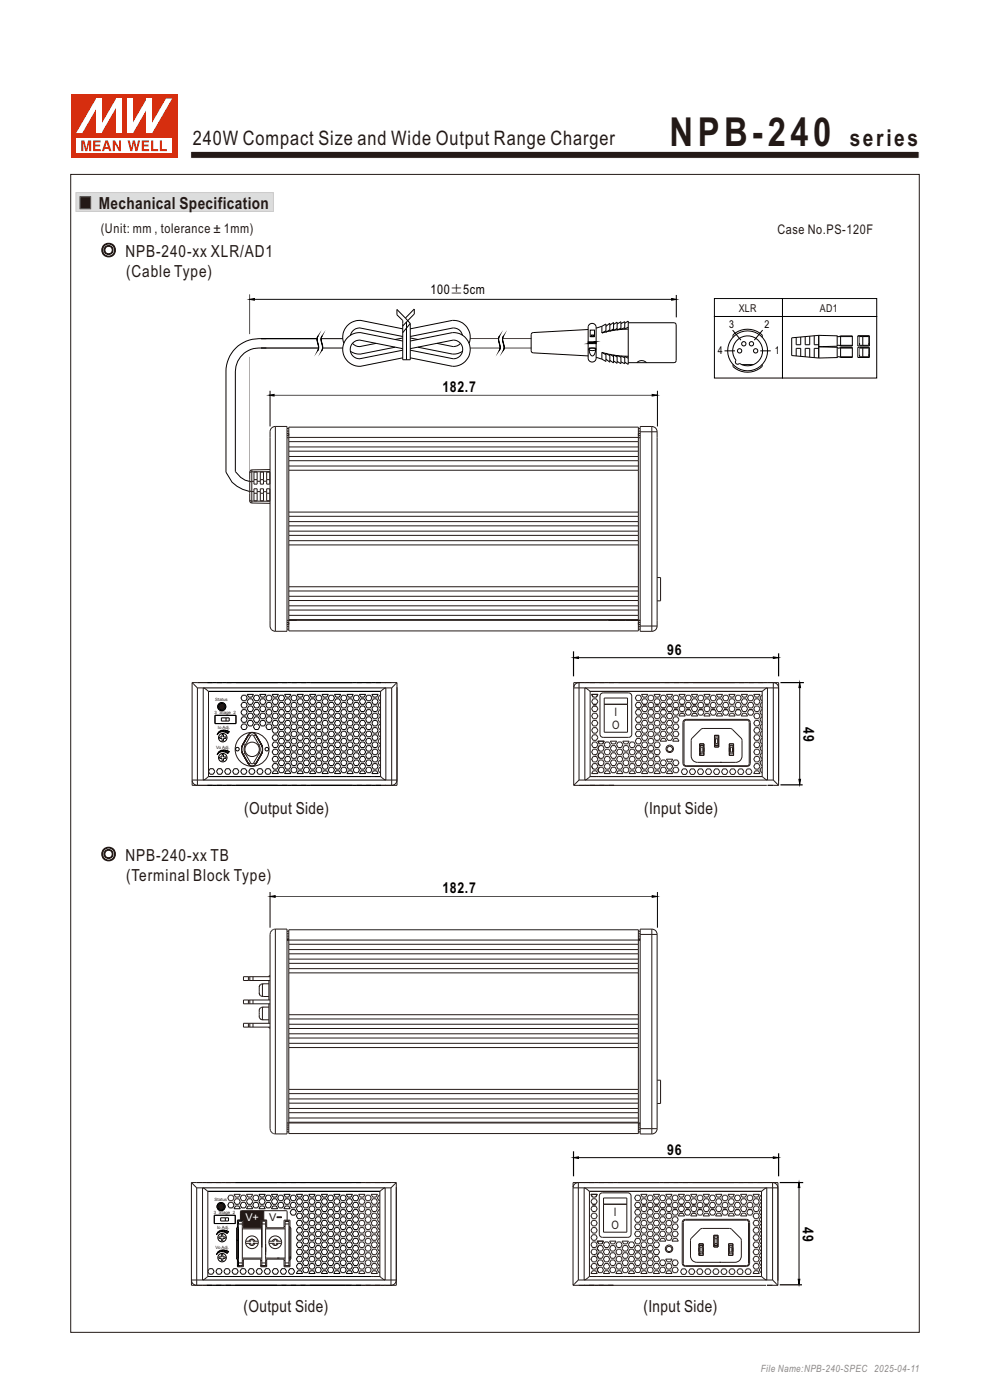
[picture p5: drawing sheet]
<svg xmlns="http://www.w3.org/2000/svg" width="210mm" height="297mm" viewBox="0 0 210 297" stroke-linecap="round" stroke-linejoin="round" font-family="sans-serif">
<defs><g id="words">
<text font-size="8.5" fill="#231916" x="142" y="31">NPB-240</text>
<text font-size="4.9" fill="#231916" x="180.2" y="31">series</text>
<text font-size="4.2" fill="#231916" x="40.9" y="30.7">240W Compact Size and Wide Output Range Charger</text>
<g font-size="3.9" fill="#231916">
<text x="21.1" y="54.5">◎ NPB-240-xx XLR/AD1</text>
<text x="21.1" y="182.6">◎ NPB-240-xx TB</text>
</g>
<g font-size="3.5" fill="#231916">
<text x="20.9" y="44.2">Mechanical Specification</text>
<text x="26.7" y="58.9">(Cable Type)</text>
<text x="51.8" y="172.7">(Output Side)</text>
<text x="136.6" y="172.7">(Input Side)</text>
<text x="26.7" y="187">(Terminal Block Type)</text>
<text x="51.7" y="278.4">(Output Side)</text>
<text x="136.5" y="278.4">(Input Side)</text>
</g>
<g font-size="3.2">
<text x="93.8" y="83.2">182.7</text>
<text x="141.5" y="138.9">96</text>
<text x="170.4" y="154.3" transform="rotate(90 170.4 154.3)">49</text>
<text x="93.8" y="189.5">182.7</text>
<text x="141.5" y="244.9">96</text>
<text x="170.3" y="260.4" transform="rotate(90 170.3 260.4)">49</text>
</g>
<g font-size="2.8" fill="#231916">
<text x="21.4" y="49.4">(Unit: mm , tolerance ± 1mm)</text>
<text x="164.9" y="49.6">Case No.PS-120F</text>
</g>
<text font-size="2.8" x="91.3" y="62.4">100±5cm</text>
<g font-size="2.5" fill="#231916">
<text x="129.9" y="154.6">O</text>
<text x="130.3" y="151.8">I</text>
<text x="130.2" y="257.9">I</text>
<text x="129.7" y="260.7">O</text>
</g>
<g font-size="2.3">
<text x="154.7" y="69.7">3</text>
<text x="162.2" y="69.7">2</text>
<text x="152.3" y="75.1">4</text>
<text x="164.4" y="75.1">1</text>
</g>
<g font-size="2.3" fill="#231916">
<text x="156.7" y="66.2">XLR</text>
<text x="173.9" y="66.2">AD1</text>
<text x="57.1" y="259">V</text>
</g>
<text font-size="2.3" fill="#fff" x="52" y="259">V+</text>
<text font-size="2.1" fill="#898989" x="161.4" y="291.2">File Name:NPB-240-SPEC 2025-04-11</text>
<g font-size=".9" fill="#231916">
<text x="45.7" y="148.8">Status</text>
<text x="45.5" y="151.5">3 Stage 2</text>
<text x="46.2" y="154.7">Io Adj.</text>
<text x="45.8" y="158.9">Vo Adj.</text>
<text x="45.4" y="257.6">3 Stage 2</text>
<text x="45.5" y="254.8">Status</text>
<text x="46.1" y="260.7">Io Adj.</text>
<text x="45.7" y="264.9">Vo Adj.</text>
</g>
</g></defs>
<path d="M40.4 32.1h154.6v1.5h-154.6z" fill-rule="evenodd" fill="#231916" stroke="#fff" stroke-width=".21"/>
<path d="M15 20h22.6v13.6h-22.6z" fill-rule="evenodd" fill="#d62e0f"/>
<path d="M16.2 29.3h20.3v3.2h-20.3z" fill-rule="evenodd" fill="#fff"/>
<g fill="#d62e0f">
<path d="M27.1 29.8h.4l.4 1.7 .3-1.7h.4l.3 1.7 .4-1.7h.4l-.6 2.3h-.4l-.3-1.8-.3 1.8h-.4z" fill-rule="evenodd"/>
<path d="M30.1 29.8h1.5v.4h-1.1v.5h1v.4h-1v.6h1.1v.4h-1.5z" fill-rule="evenodd"/>
<path d="M32.1 29.8h.4v1.9h1v.4h-1.4z" fill-rule="evenodd"/>
<path d="M33.9 29.8h.4v1.9h1.1v.4h-1.5z" fill-rule="evenodd"/>
<path d="M17.3 29.8h.6l.4 1.8 .4-1.8h.6v2.3h-.4v-1.9l-.4 1.9h-.4l-.4-1.9v1.9h-.4z" fill-rule="evenodd"/>
<path d="M19.8 29.8h1.5v.4h-1.1v.5h1v.4h-1v.6h1.2v.4h-1.6z" fill-rule="evenodd"/>
<path d="M22.6 30.3l.3 .9h-.6zM22.4 29.8l-.8 2.3h.5l.1-.5h.8l.2 .5h.4l-.7-2.3z" fill-rule="evenodd"/>
<path d="M23.9 29.8h.5l.8 1.6v-1.6h.5v2.3h-.5l-.9-1.6v1.6h-.4z" fill-rule="evenodd"/>
</g>
<g fill="#fff">
<path d="M24.6 20.9h1.2v7.4h-1.2z" fill-rule="evenodd"/>
<path d="M24.6 20.9h1.2l-4.3 7.4h-1.1z" fill-rule="evenodd"/>
<path d="M20.4 20.9h1.1v7.4h-1.1z" fill-rule="evenodd"/>
<path d="M20.4 20.9h1.1v.3l-4.1 7.1h-1.3z" fill-rule="evenodd"/>
<path d="M31.1 20.9h1.2v7.4h-1.2z" fill-rule="evenodd"/>
<path d="M35.2 20.9h1.3l-4.2 7.4h-1.1v-.4z" fill-rule="evenodd"/>
<path d="M27.1 20.9h1.1v7.4h-1.1z" fill-rule="evenodd"/>
<path d="M31.1 20.9h1.2v.3l-4.1 7.1h-1.1v-.4z" fill-rule="evenodd"/>
</g>
<path d="M16.1 40.9h41.9v4h-41.9z" fill-rule="evenodd" fill="#dcdddd" stroke="#c9cacb" stroke-width=".21"/>
<g fill="#231916" stroke="#595857" stroke-width=".21">
<path d="M17 41.7h2.2v2.6h-2.2z" fill-rule="evenodd"/>
<path d="M17 41.7h2.2v2.6h-2.2z" fill-rule="evenodd"/>
</g>
<g fill="none" stroke="#000" stroke-width=".21">
<path d="M52.9 63.5l1.1-.2v.4zM53 62.4v8.5M53 75.7v24.1M53.7 63.5h89.2M55.4 71.8h11.8M55.4 73.8h12.2M56.5 71.8a7.5 7.5 0 0 0-7.8 3.7l-.5 1.3-.2 1.3-.1 22.1a6.6 6.6 0 0 0 5.1 4.1M56.5 73.8a5.7 5.7 0 0 0-5.5 1.9l-.6 .9-.3 1.1-.2 1.1v21.2l1.2 1.3 .9 .6 1 .2M67.5 71.3a2.62 2.62 0 0 0 .1 2.2l-.2 .9a2.21 2.21 0 0 0-.1-2l-.1-.6zM68.1 71.8h4.6M68.3 71.3a2.62 2.62 0 0 0 .2 2.2l-.3 .9a2.21 2.21 0 0 0-.1-2v-.6zM68.4 73.8h4.3"/>
<path d="M74.3 71.1a2.07 2.07 0 0 1 2-1.5l9.1 1.8M74.8 72.8a2 2 0 0 0 1.5 .7l3.5-.7M83.8 73.7l-7.3 1.4a3.5 3.5 0 0 1-2.2-.6M85.4 74l-9.1-1.9a1.99 1.99 0 0 0-2 2 1.99 1.99 0 0 0 2 2l9.1-1.8M85.4 72.3l-8.9-1.7a3.6 3.6 0 0 0-3.8 3.5 3.6 3.6 0 0 0 3.8 3.6l8.9-1.8M85.4 69.8l-8.9-1.8a3.6 3.6 0 0 0-3.6 4.8M85.4 71.7l-1.6 .3M86 67.5l-1.8-1.8v1.1l1.2 1.2v8.3h1.6v-7.7M86 67.5l1 1.1M86.2 68.3l-.8 .9M86.2 68.3v8M87 72.3l9-1.7a3.6 3.6 0 0 1 3.7 3.5 3.6 3.6 0 0 1-3.7 3.6l-9-1.8"/>
<path d="M87 74l9.2-1.9a1.99 1.99 0 0 1 2 2 1.99 1.99 0 0 1-2 2l-9.2-1.8M87 69.8l9-1.8a3.6 3.6 0 0 1 3.5 4.8M87 68.6l-1.6 2M87 71.7l1.6 .3M87.8 66.7l-1.6 1.6M87.9 66.7v-1.1l-1.9 1.9M88.6 73.7l7.4 1.4a3.4 3.4 0 0 0 2.1-.6M92.7 72.8l3.5 .7a1.94 1.94 0 0 0 1.5-.7M98.1 71.1a1.97 1.97 0 0 0-1.9-1.5l-9.2 1.8M99.7 73.8h6.4M99.7 71.8h6M106 71.3a2.21 2.21 0 0 0 .1 2v.5l-.2 .6a2.62 2.62 0 0 0-.2-2.3z"/>
<path d="M106.6 71.8h6.1M106.8 71.3a2.21 2.21 0 0 0 .1 2l.1 .5-.3 .6a2.62 2.62 0 0 0-.1-2.3zM106.9 73.8h5.8M124.8 69.9l-11.7 .7-.4 .2v.2v3.4l.2 .4 11.9 .7M124.9 69a.87 .87 0 0 1 .9-.4 .87 .87 0 0 1 .6 .7v6.8a.87 .87 0 0 1-.8 .7 .87 .87 0 0 1-.8-.7v-6.8zM124.9 73.8h1.5a1.49 1.49 0 0 1-.8 1.7 1.74 1.74 0 0 1-.7-1.7zM125 74a.95 .95 0 0 1 1.3 .2 1.04 1.04 0 0 1-1.4-.1zM125.2 70h.9v1.4h-.9zM125.4 71.1h.5v.3h-.5zM125.4 71.2h.5M126.4 75.8l1.3 .4M127.7 69.2l-1.3 .4"/>
<path d="M127.7 74.8a19.8 19.8 0 0 0 5.6 .8M127.7 74.8v1.4l.8 .5v-1.8l.9 .6M127.7 74.8l.8 .5M128.5 70.2l-.8 .4M128.5 69.2l.9-.6v1.7l.8-.5M129.4 69.9l-.9 .6v-1.8l-.8 .5v1.4M129.4 69l.8-.6v1.7l.7-.4M130.2 75.7l-.8-.6v1.7l-.9-.6M130.2 68.8l.7-.5v1.7l.8-.4M130.9 75.7l-.7-.4v1.7l-.8-.6M130.9 68.7l.8-.4v1.6l.8-.4M131.7 75.8l-.8-.4v1.7l-.7-.5"/>
<path d="M131.7 68.6l.8-.4v1.6l.8-.4M132.5 68.6l.8-.5v9.2l-.8-.5M132.5 75.9l-.8-.4v1.7l-.8-.5M133.3 68.5h9.7h.2l.2 .4v7.6l-.2 .4h-9.9M133.3 69.8a19.7 19.7 0 0 0-5.6 .8M133.3 76l-.8-.4v1.6l-.8-.4M135.1 76.9a1.41 1.41 0 0 1 2 0M142.5 63.3l1 .2-1 .2zM143.5 62.6v4.7M153.7 74.4h2.2M155.4 70l1.8 2.2M155.5 77.3v.5a4.6 4.6 0 0 0 6.2-.1v-.4"/>
<path d="M155.5 71.5v-.5a4.6 4.6 0 0 1 6.2 .1v.4M156.2 72.4a3.2 3.2 0 0 1 4.4-.5 3.2 3.2 0 0 1 .6 4.4 3.2 3.2 0 0 1-4.3 .8 .49 .49 0 0 1-.8 .1 .49 .49 0 0 1 0-.8 3.2 3.2 0 0 1 .1-4zM157.3 77.3h2.6M161.3 74.4h2.2M161.8 70l-1.8 2.2M57.1 83.8l1-.1v.3zM57.3 82.9v7.6M58.1 83.8h80.2M138.3 83.7l1.1 .1-1.1 .2zM139.5 82.9v7.6M43.1 145.9h38.7M44 144.8h36.8"/>
<path d="M44.2 146.7h36.5M45.6 151.8h4.5v1.7h-4.5zM51.4 147.5h.7l.3 .6-.3 .6h-.7l-.3-.6zM51.4 150.5h.7l.3 .6-.3 .6h-.7l-.3-.6zM51.4 152.1h.7l.3 .6-.3 .5h-.7l-.3-.5zM51.4 153.6h.7l.3 .6-.3 .6h-.7l-.3-.6zM51.4 149h.7l.3 .6-.3 .6h-.7l-.3-.6zM52.4 147.3h1.4l-.4 .6h-.6zM52.8 149.8h.6l.4 .6-.4 .5h-.6l-.4-.5zM52.8 148.3h.6l.4 .5-.4 .6h-.6l-.4-.6zM52.8 152.8h.6l.4 .6-.4 .6h-.6l-.4-.6zM52.8 151.3h.6l.4 .6-.4 .6h-.6l-.4-.6z"/>
<path d="M54.1 152.1h.7l.3 .6-.3 .5h-.7l-.4-.5zM54.1 150.5h.7l.3 .6-.3 .6h-.7l-.4-.6zM54.1 149h.7l.3 .6-.3 .6h-.7l-.4-.6zM54.1 147.5h.7l.3 .6-.3 .6h-.7l-.4-.6zM54.1 153.6h.7l.3 .6-.3 .6h-.7l-.4-.6zM55.1 147.3h1.3l-.3 .6h-.7zM55.4 152.8h.7l.3 .6-.3 .6h-.7l-.3-.6zM55.4 149.8h.7l.3 .6-.3 .5h-.7l-.3-.5zM55.4 151.3h.7l.3 .6-.3 .6h-.7l-.3-.6zM55.4 148.3h.7l.3 .5-.3 .6h-.7l-.3-.6zM56.7 152.1h.7l.3 .6-.3 .5h-.7l-.3-.5zM56.7 153.6h.7l.3 .6-.3 .6h-.7l-.3-.6z"/>
<path d="M56.7 147.5h.7l.3 .6-.3 .6h-.7l-.3-.6zM56.7 149h.7l.3 .6-.3 .6h-.7l-.3-.6zM56.7 150.5h.7l.3 .6-.3 .6h-.7l-.3-.6zM57.7 147.3h1.4l-.4 .6h-.6zM58.1 158.9h.6l.4 .6-.4 .6h-.6l-.4-.6zM58.1 157.4h.6l.4 .6-.4 .6h-.6l-.4-.6zM58.1 154.4h.6l.4 .5-.4 .6h-.6l-.4-.6zM58.1 155.9h.6l.4 .6-.4 .6h-.6l-.4-.6zM58.1 149.8h.6l.4 .6-.4 .5h-.6l-.4-.5zM58.1 151.3h.6l.4 .6-.4 .6h-.6l-.4-.6zM58.1 148.3h.6l.4 .5-.4 .6h-.6l-.4-.6zM58.1 152.8h.6l.4 .6-.4 .6h-.6l-.4-.6z"/>
<path d="M59.4 156.7h.6l.4 .5-.4 .6h-.6l-.4-.6zM59.4 159.7h.6l.4 .6-.4 .6h-.6l-.4-.6zM59.4 158.2h.6l.4 .6-.4 .5h-.6l-.4-.5zM59.4 155.1h.6l.4 .6-.4 .6h-.6l-.4-.6zM59.4 152.1h.6l.4 .6-.4 .5h-.6l-.4-.5zM59.4 153.6h.6l.4 .6-.4 .6h-.6l-.4-.6zM59.4 150.5h.6l.4 .6-.4 .6h-.6l-.4-.6zM59.4 149h.6l.4 .6-.4 .6h-.6l-.4-.6zM59.4 147.5h.6l.4 .6-.4 .6h-.6l-.4-.6zM60.4 147.3h1.3l-.3 .6h-.7zM60.7 154.4h.7l.3 .5-.3 .6h-.7l-.3-.6zM60.7 157.4h.7l.3 .6-.3 .6h-.7l-.3-.6z"/>
<path d="M60.7 158.9h.7l.3 .6-.3 .6h-.7l-.3-.6zM60.7 155.9h.7l.3 .6-.3 .6h-.7l-.3-.6zM60.7 152.8h.7l.3 .6-.3 .6h-.7l-.3-.6zM60.7 151.3h.7l.3 .6-.3 .6h-.7l-.3-.6zM60.7 148.3h.7l.3 .5-.3 .6h-.7l-.3-.6zM60.7 149.8h.7l.3 .6-.3 .5h-.7l-.3-.5zM62 152.1h.7l.3 .6-.3 .5h-.7l-.3-.5zM62 155.1h.7l.3 .6-.3 .6h-.7l-.3-.6zM62 156.7h.7l.3 .5-.3 .6h-.7l-.3-.6zM62 153.6h.7l.3 .6-.3 .6h-.7l-.3-.6zM62 159.7h.7l.3 .6-.3 .6h-.7l-.3-.6zM62 158.2h.7l.3 .6-.3 .5h-.7l-.3-.5z"/>
<path d="M62 150.5h.7l.3 .6-.3 .6h-.7l-.3-.6zM62 149h.7l.3 .6-.3 .6h-.7l-.3-.6zM62 147.5h.7l.3 .6-.3 .6h-.7l-.3-.6zM63 147.3h1.4l-.4 .6h-.7zM63.3 149.8h.7l.4 .6-.4 .5h-.7l-.3-.5zM63.3 154.4h.7l.4 .5-.4 .6h-.7l-.3-.6zM63.3 151.3h.7l.4 .6-.4 .6h-.7l-.3-.6zM63.3 157.4h.7l.4 .6-.4 .6h-.7l-.3-.6zM63.3 158.9h.7l.4 .6-.4 .6h-.7l-.3-.6zM63.3 148.3h.7l.4 .5-.4 .6h-.7l-.3-.6zM63.3 155.9h.7l.4 .6-.4 .6h-.7l-.3-.6zM63.3 152.8h.7l.4 .6-.4 .6h-.7l-.3-.6z"/>
<path d="M64.7 147.5h.6l.4 .6-.4 .6h-.6l-.4-.6zM64.7 152.1h.6l.4 .6-.4 .5h-.6l-.4-.5zM64.7 149h.6l.4 .6-.4 .6h-.6l-.4-.6zM64.7 155.1h.6l.4 .6-.4 .6h-.6l-.4-.6zM64.7 158.2h.6l.4 .6-.4 .5h-.6l-.4-.5zM64.7 159.7h.6l.4 .6-.4 .6h-.6l-.4-.6zM64.7 156.7h.6l.4 .5-.4 .6h-.6l-.4-.6zM64.7 153.6h.6l.4 .6-.4 .6h-.6l-.4-.6zM64.7 150.5h.6l.4 .6-.4 .6h-.6l-.4-.6zM65.6 147.3h1.4l-.3 .6h-.7zM66 149.8h.7l.3 .6-.3 .5h-.7l-.4-.5zM66 152.8h.7l.3 .6-.3 .6h-.7l-.4-.6z"/>
<path d="M66 158.9h.7l.3 .6-.3 .6h-.7l-.4-.6zM66 154.4h.7l.3 .5-.3 .6h-.7l-.4-.6zM66 157.4h.7l.3 .6-.3 .6h-.7l-.4-.6zM66 155.9h.7l.3 .6-.3 .6h-.7l-.4-.6zM66 151.3h.7l.3 .6-.3 .6h-.7l-.4-.6zM66 148.3h.7l.3 .5-.3 .6h-.7l-.4-.6zM67.3 147.5h.7l.3 .6-.3 .6h-.7l-.3-.6zM67.3 150.5h.7l.3 .6-.3 .6h-.7l-.3-.6zM67.3 158.2h.7l.3 .6-.3 .5h-.7l-.3-.5zM67.3 159.7h.7l.3 .6-.3 .6h-.7l-.3-.6zM67.3 152.1h.7l.3 .6-.3 .5h-.7l-.3-.5zM67.3 156.7h.7l.3 .5-.3 .6h-.7l-.3-.6z"/>
<path d="M67.3 149h.7l.3 .6-.3 .6h-.7l-.3-.6zM67.3 155.1h.7l.3 .6-.3 .6h-.7l-.3-.6zM67.3 153.6h.7l.3 .6-.3 .6h-.7l-.3-.6zM68.3 147.3h1.3l-.3 .6h-.7zM68.6 158.9h.7l.3 .6-.3 .6h-.7l-.3-.6zM68.6 149.8h.7l.3 .6-.3 .5h-.7l-.3-.5zM68.6 157.4h.7l.3 .6-.3 .6h-.7l-.3-.6zM68.6 155.9h.7l.3 .6-.3 .6h-.7l-.3-.6zM68.6 154.4h.7l.3 .5-.3 .6h-.7l-.3-.6zM68.6 152.8h.7l.3 .6-.3 .6h-.7l-.3-.6zM68.6 151.3h.7l.3 .6-.3 .6h-.7l-.3-.6zM68.6 148.3h.7l.3 .5-.3 .6h-.7l-.3-.6z"/>
<path d="M70 158.2h.6l.4 .6-.4 .5h-.6l-.4-.5zM70 159.7h.6l.4 .6-.4 .6h-.6l-.4-.6zM70 147.5h.6l.4 .6-.4 .6h-.6l-.4-.6zM70 156.7h.6l.4 .5-.4 .6h-.6l-.4-.6zM70 155.1h.6l.4 .6-.4 .6h-.6l-.4-.6zM70 152.1h.6l.4 .6-.4 .5h-.6l-.4-.5zM70 150.5h.6l.4 .6-.4 .6h-.6l-.4-.6zM70 149h.6l.4 .6-.4 .6h-.6l-.4-.6zM70 153.6h.6l.4 .6-.4 .6h-.6l-.4-.6zM70.9 147.3h1.4l-.4 .6h-.6zM71.3 158.9h.6l.4 .6-.4 .6h-.6l-.4-.6zM71.3 157.4h.6l.4 .6-.4 .6h-.6l-.4-.6z"/>
<path d="M71.3 155.9h.6l.4 .6-.4 .6h-.6l-.4-.6zM71.3 149.8h.6l.4 .6-.4 .5h-.6l-.4-.5zM71.3 148.3h.6l.4 .5-.4 .6h-.6l-.4-.6zM71.3 152.8h.6l.4 .6-.4 .6h-.6l-.4-.6zM71.3 151.3h.6l.4 .6-.4 .6h-.6l-.4-.6zM71.3 154.4h.6l.4 .5-.4 .6h-.6l-.4-.6zM72.6 158.2h.7l.3 .6-.3 .5h-.7l-.3-.5zM72.6 159.7h.7l.3 .6-.3 .6h-.7l-.3-.6zM72.6 156.7h.7l.3 .5-.3 .6h-.7l-.3-.6zM72.6 155.1h.7l.3 .6-.3 .6h-.7l-.3-.6zM72.6 147.5h.7l.3 .6-.3 .6h-.7l-.3-.6zM72.6 150.5h.7l.3 .6-.3 .6h-.7l-.3-.6z"/>
<path d="M72.6 153.6h.7l.3 .6-.3 .6h-.7l-.3-.6zM72.6 152.1h.7l.3 .6-.3 .5h-.7l-.3-.5zM72.6 149h.7l.3 .6-.3 .6h-.7l-.3-.6zM73.6 147.3h1.3l-.3 .6h-.7zM73.9 158.9h.7l.3 .6-.3 .6h-.7l-.3-.6zM73.9 157.4h.7l.3 .6-.3 .6h-.7l-.3-.6zM73.9 155.9h.7l.3 .6-.3 .6h-.7l-.3-.6zM73.9 148.3h.7l.3 .5-.3 .6h-.7l-.3-.6zM73.9 151.3h.7l.3 .6-.3 .6h-.7l-.3-.6zM73.9 152.8h.7l.3 .6-.3 .6h-.7l-.3-.6zM73.9 149.8h.7l.3 .6-.3 .5h-.7l-.3-.5zM73.9 154.4h.7l.3 .5-.3 .6h-.7l-.3-.6z"/>
<path d="M75.2 158.2h.7l.4 .6-.4 .5h-.7l-.3-.5zM75.2 159.7h.7l.4 .6-.4 .6h-.7l-.3-.6zM75.2 156.7h.7l.4 .5-.4 .6h-.7l-.3-.6zM75.2 155.1h.7l.4 .6-.4 .6h-.7l-.3-.6zM75.2 149h.7l.4 .6-.4 .6h-.7l-.3-.6zM75.2 153.6h.7l.4 .6-.4 .6h-.7l-.3-.6zM75.2 147.5h.7l.4 .6-.4 .6h-.7l-.3-.6zM75.2 152.1h.7l.4 .6-.4 .5h-.7l-.3-.5zM75.2 150.5h.7l.4 .6-.4 .6h-.7l-.3-.6zM76.2 147.3h1.4l-.4 .6h-.6zM76.6 158.9h.6l.4 .6-.4 .6h-.6l-.4-.6zM76.6 157.4h.6l.4 .6-.4 .6h-.6l-.4-.6z"/>
<path d="M76.6 155.9h.6l.4 .6-.4 .6h-.6l-.4-.6zM76.6 152.8h.6l.4 .6-.4 .6h-.6l-.4-.6zM76.6 151.3h.6l.4 .6-.4 .6h-.6l-.4-.6zM76.6 148.3h.6l.4 .5-.4 .6h-.6l-.4-.6zM76.6 149.8h.6l.4 .6-.4 .5h-.6l-.4-.5zM76.6 154.4h.6l.4 .5-.4 .6h-.6l-.4-.6zM77.9 158.2h.7l.3 .6-.3 .5h-.7l-.3-.5zM77.9 159.7h.7l.3 .6-.3 .6h-.7l-.3-.6zM77.9 156.7h.7l.3 .5-.3 .6h-.7l-.3-.6zM77.9 155.1h.7l.3 .6-.3 .6h-.7l-.3-.6zM77.9 153.6h.7l.3 .6-.3 .6h-.7l-.3-.6zM77.9 147.5h.7l.3 .6-.3 .6h-.7l-.3-.6z"/>
<path d="M77.9 152.1h.7l.3 .6-.3 .5h-.7l-.3-.5zM77.9 149h.7l.3 .6-.3 .6h-.7l-.3-.6zM77.9 150.5h.7l.3 .6-.3 .6h-.7l-.3-.6zM78.9 147.3h1.3l-.3 .6h-.7zM79.2 158.9h.7l.3 .6-.3 .6h-.7l-.3-.6zM79.2 157.4h.7l.3 .6-.3 .6h-.7l-.3-.6zM79.2 155.9h.7l.3 .6-.3 .6h-.7l-.3-.6zM79.2 152.8h.7l.3 .6-.3 .6h-.7l-.3-.6zM79.2 151.3h.7l.3 .6-.3 .6h-.7l-.3-.6zM79.2 148.3h.7l.3 .5-.3 .6h-.7l-.3-.6zM79.2 149.8h.7l.3 .6-.3 .5h-.7l-.3-.5zM79.2 154.4h.7l.3 .5-.3 .6h-.7l-.3-.6z"/>
<path d="M43.1 165.5h38.7M44 166.6h36.8M44.2 164.7h36.5M44.6 163.1h.6l.4 .6-.4 .5h-.6M46.3 163.1h.6l.4 .6-.4 .5h-.6l-.4-.5zM48 163.1h.6l.4 .6-.4 .5h-.6l-.4-.5zM49.7 163.1h.7l.3 .6-.3 .5h-.7l-.4-.5zM51.4 163.1h.7l.3 .6-.3 .5h-.7l-.3-.5zM53.1 163.1h.7l.3 .6-.3 .5h-.7l-.3-.5zM54.8 163.1h.7l.3 .6-.3 .5h-.7l-.3-.5zM56.5 163.1h.7l.3 .6-.3 .5h-.7l-.3-.5zM58.1 162h.6l.4 .6-.4 .6h-.6l-.4-.6z"/>
<path d="M58.1 163.5h.6l.4 .6h-1.4zM58.1 160.5h.6l.4 .6-.4 .5h-.6l-.4-.5zM59.4 161.2h.6l.4 .6-.4 .6h-.6l-.4-.6zM59.4 162.8h.6l.4 .5-.4 .6h-.6l-.4-.6zM60.7 163.5h.7l.3 .6h-1.3zM60.7 162h.7l.3 .6-.3 .6h-.7l-.3-.6zM60.7 160.5h.7l.3 .6-.3 .5h-.7l-.3-.5zM62 162.8h.7l.3 .5-.3 .6h-.7l-.3-.6zM62 161.2h.7l.3 .6-.3 .6h-.7l-.3-.6zM63.3 163.5h.7l.4 .6h-1.4zM63.3 162h.7l.4 .6-.4 .6h-.7l-.3-.6zM63.3 160.5h.7l.4 .6-.4 .5h-.7l-.3-.5z"/>
<path d="M64.7 162.8h.6l.4 .5-.4 .6h-.6l-.4-.6zM64.7 161.2h.6l.4 .6-.4 .6h-.6l-.4-.6zM66 163.5h.7l.3 .6h-1.4zM66 162h.7l.3 .6-.3 .6h-.7l-.4-.6zM66 160.5h.7l.3 .6-.3 .5h-.7l-.4-.5zM67.3 162.8h.7l.3 .5-.3 .6h-.7l-.3-.6zM67.3 161.2h.7l.3 .6-.3 .6h-.7l-.3-.6zM68.6 163.5h.7l.3 .6h-1.3zM68.6 162h.7l.3 .6-.3 .6h-.7l-.3-.6zM68.6 160.5h.7l.3 .6-.3 .5h-.7l-.3-.5zM70 162.8h.6l.4 .5-.4 .6h-.6l-.4-.6zM70 161.2h.6l.4 .6-.4 .6h-.6l-.4-.6z"/>
<path d="M71.3 163.5h.6l.4 .6h-1.4zM71.3 162h.6l.4 .6-.4 .6h-.6l-.4-.6zM71.3 160.5h.6l.4 .6-.4 .5h-.6l-.4-.5zM72.6 162.8h.7l.3 .5-.3 .6h-.7l-.3-.6zM72.6 161.2h.7l.3 .6-.3 .6h-.7l-.3-.6zM73.9 163.5h.7l.3 .6h-1.3zM73.9 162h.7l.3 .6-.3 .6h-.7l-.3-.6zM73.9 160.5h.7l.3 .6-.3 .5h-.7l-.3-.5zM75.2 162.8h.7l.4 .5-.4 .6h-.7l-.3-.6zM75.2 161.2h.7l.4 .6-.4 .6h-.7l-.3-.6zM76.6 163.5h.6l.4 .6h-1.4zM76.6 162h.6l.4 .6-.4 .6h-.6l-.4-.6z"/>
<path d="M76.6 160.5h.6l.4 .6-.4 .5h-.6l-.4-.5zM77.9 162.8h.7l.3 .5-.3 .6h-.7l-.3-.6zM77.9 161.2h.7l.3 .6-.3 .6h-.7l-.3-.6zM79.2 163.5h.7l.3 .6h-1.3zM79.2 162h.7l.3 .6-.3 .6h-.7l-.3-.6zM79.2 160.5h.7l.3 .6-.3 .5h-.7l-.3-.5z"/>
<circle cx="156.9" cy="74.4" r=".47"/>
<circle cx="157.8" cy="72.9" r=".47"/>
<circle cx="158.6" cy="74.4" r="4.2"/>
<circle cx="159.4" cy="72.9" r=".47"/>
<circle cx="160.3" cy="74.4" r=".47"/>
<circle cx="47" cy="149.9" r=".85"/>
</g>
<path d="M52.9 63.5l1.1-.2v.4zM142.5 63.3l1 .2-1 .2zM57.1 83.8l1-.1v.3zM138.3 83.7l1.1 .1-1.1 .2z" fill="#000"/>
<g fill="#000" stroke="#000" stroke-width=".21">
<path d="M124.8 72.5h1.6l-1.6 .4z" fill-rule="evenodd"/>
<path d="M124.8 72.9l1.6-.4v.4z" fill-rule="evenodd"/>
</g>
<g fill="none" stroke="#231916" stroke-width=".21">
<path d="M53.4 99.7l-.4 .2v.4M53.4 99.7v.4M57.3 99.6l-3.9 .1M58.4 90.5l-.8 .3-.3 .8v41.2l.3 .8 .8 .3M58.4 90.5h2.5v43.4h-2.5M58.4 90.5v43.4M60.9 90.9h.4M60.9 91.5h.4M60.9 92h.4M60.9 92.9h.4M60.9 92.4h.4M61.3 90.6h74.1v43.2h-74.1z"/>
<path d="M61.3 97.7h74.1M61.3 96.8h74.1M61.3 95.7h74.1M61.3 93.7h74.1M61.3 94.8h74.1M61.3 92.8h74.1M61.3 98.9h74.1M61.3 99.8h74.1M135.4 91.5h.4M135.4 92h.4M135.4 92.9h.4M135.4 92.4h.4"/>
<path d="M135.4 90.9h.4M135.8 91.6h3.6M138.3 90.5l.8 .3 .3 .8M138.3 90.5h-2.5v43.4h2.5M138.3 90.5v43.4M139.4 91.6v41.2M53 106.1v.4l.4 .2M53 104.1l.4 .2M53 102.3v1.8M53 106.1l.4 .2M53 100.3v2M53 104.1v2"/>
<path d="M53.4 102.1l-.4 .2M53.4 102.1v2.2M53.4 100.1l-.4 .2M53.4 106.3v.4M53.4 106.3h3.9M53.4 100.1v2M53.4 104.3v2M53.4 104.3h.5M53.4 106.7l3.9 .1M53.9 104.3v-.1a.39 .39 0 0 1 .1-.5 .39 .39 0 0 1 .5 .1v.5M53.9 104.3v2l.6-.1v-1.9M53.9 102.1h-.5"/>
<path d="M53.9 101.8h.6M53.9 104.6h.6M54.5 102.1v.1a.39 .39 0 0 1-.1 .5 .39 .39 0 0 1-.5-.1v-.5M54.5 102.1v-2h-.6v2M54.5 104.3h.7M55.2 104.3v-.1a.39 .39 0 0 1 .1-.5 .39 .39 0 0 1 .6 .2v.4M55.2 104.3v1.9h.7v-1.9M55.2 102.1h-.7M55.2 101.8h.7M55.2 104.6h.7M55.9 102.1v.1a.39 .39 0 0 1-.1 .5 .39 .39 0 0 1-.6-.2v-.4M55.9 102.1v-1.9l-.7-.1v2"/>
<path d="M55.9 104.3h.7M56.6 104.3v-.1a.39 .39 0 0 1 .1-.5 .39 .39 0 0 1 .5 .1v.5M56.6 104.3v1.9h.6v-1.9M56.6 102.1h-.7M56.6 101.8h.6M56.6 104.6h.6M57.2 102.1a.39 .39 0 0 1-.1 .6 .39 .39 0 0 1-.5-.2v-.4M57.2 102.1v-1.9h-.6v1.9M57.2 104.3h.1M57.3 100.1h-3.9M57.3 102.1h-.1M61.3 109.5h74.1"/>
<path d="M61.3 110.7h74.1M61.3 111.6h74.1M61.3 112.7h74.1M61.3 113.6h74.1M61.3 115.6h74.1M61.3 114.7h74.1M61.3 108.6h74.1M60.9 133.5h.4M60.9 132.9h.4M60.9 131.6h74.9M60.9 132h.4M60.9 132.5h.4"/>
<path d="M61.3 124.5h74.1M61.3 130.5h74.1M61.3 131.4h74.1M61.3 129.4h74.1M61.3 125.4h74.1M61.3 128.5h74.1M61.3 127.4h74.1M61.3 126.5h74.1M135.4 133.5h.4M135.4 132.9h.4M135.4 132h.4M135.4 132.5h.4"/>
<path d="M135.8 132.8h3.6M139.4 132.8l-.3 .8-.8 .3M139.4 122.5h.7v5h-.7M40.7 144.8l1.2 1.1M40.7 144.8h3.3M40.7 144.8v20.7M41.9 145.9v20.7l-.8-.3-.4-.8M41.9 145.9h1.2M43.1 145.9l1.1 .8M43.1 145.9v19.6M44.2 146.7h.1M44.2 146.7v18"/>
<path d="M51.3 159.5l.2 .6M51.3 159.5l.3 .6M51.3 158.5h.1M51.3 159.5h.1M51.4 159.5l.2 .6M51.4 158.5v1M51.4 159.5h-.1M51.5 157.8a2.25 2.25 0 0 0 0 2.3M51.5 157.8l.1 .1M51.5 157.8l-.2 .7M51.6 157.9l-.3 .6M51.6 157.9h.1"/>
<path d="M51.6 157.9l-.2 .6M51.6 157.9l.4 .2M52 158.1l-.2 .7 .2 1M52 159.8l-.4 .3M52 159.8l1.2 2M52.7 155.9h.1M52.7 155.8l.1 .1M52.7 155.8l-1.2 2M52.7 155.9l-1.1 2M52.8 155.9a.82 .82 0 0 1 1.4 0M52.8 155.9l.4 .2M52.8 155.9h-.1"/>
<path d="M53.2 156.1a.37 .37 0 0 1 .6 0M53.2 156.1l-1.2 2M53.5 155.4a3.6 3.6 0 0 0-3.6 3.6 3.6 3.6 0 0 0 3.6 3.6M53.5 155.4h.3l.5 .4M53.5 155.4h-.3l-.5 .4M53.5 155.4a3.6 3.6 0 0 1 3.6 3.6 3.6 3.6 0 0 1-3.6 3.6M53.8 156.1l1.2 2M54.2 155.9l-.4 .2M54.2 155.9h.1M54.2 155.9l1.2 2M54.3 155.8l1.1 2.1M54.3 155.8l-.1 .1"/>
<path d="M54.3 155.9h.1M55 158.1l.2 .7-.2 1M55 159.8l.4 .2M55 159.8l-1.2 2M55.4 157.9l.2 .6M55.4 157.9l-.4 .2M55.4 157.9v-.1a2.25 2.25 0 0 1 0 2.3M55.4 157.9h.1M55.4 157.8l.2 .7M55.6 158.5v1M55.6 159.5l-.2 .5M55.6 159.5h.1"/>
<path d="M55.6 158.5h.1M55.6 159.5l-.2 .6M80.7 156.7h-.2l-.3 .5 .3 .6h.2M80.7 152.1h-.2l-.3 .6 .3 .5h.2M80.7 150.5h-.2l-.3 .6 .3 .6h.2M80.7 153.6h-.2l-.3 .6 .3 .6h.2M80.7 155.1h-.2l-.3 .6 .3 .6h.2M80.7 158.2h-.2l-.3 .6 .3 .5h.2M80.7 159.7h-.2l-.3 .6 .3 .6h.2M80.7 147.5h-.2l-.3 .6 .3 .6h.2M80.7 149h-.2l-.3 .6 .3 .6h.2M80.8 144.8h3.4"/>
<path d="M81.8 145.9l-1.1 .8v18l1.1 .8M81.8 145.9h1.3M81.8 145.9v19.6M83.1 145.9v20.7a1.12 1.12 0 0 0 1.1-1.1h-2.4M84.2 145.8v.1M84.2 144.8l-1.1 1.1M84.2 144.8v21.8h-3.4M40.7 165.5h2.4M40.8 165.6v1h3.2M44.2 164.7l-1.1 .8M44.2 163.7l.4 .5M44.2 164.7h.1"/>
<path d="M44.6 163.1l-.4 .5M51.6 160.1l1.1 2M51.6 160.1h.1M51.6 160.1l1.1 1.9M51.6 160.1h-.1M52.7 162h.1M52.7 162.1l.5 .4 .3 .1M52.7 162l.1 .1M52.8 162.1a.82 .82 0 0 0 1.4 0M52.8 162.1h-.1M53.2 161.8a.37 .37 0 0 0 .6 0M53.2 161.8l-.4 .3"/>
<path d="M53.8 161.8l.4 .3M54.2 162.1h.1M54.2 162v.1M54.3 162.1l-.5 .4-.3 .1M54.3 162h.1M55.4 160l-1.2 2M55.4 160.1h.1M55.4 160.1l-1.2 1.9M55.4 160.1l-1.1 2M80.7 162.8h-.2l-.3 .5 .3 .6h.2M80.7 161.2h-.2l-.3 .6 .3 .6h.2"/>
<circle cx="53.5" cy="159" r="1.53"/>
</g>
<circle cx="47" cy="149.9" r=".67" fill="#231916" stroke="#000" stroke-width=".21"/>
<g fill="none" stroke="#000" stroke-width=".21">
<path d="M45.6 151.8h4.5v1.7h-4.5zM47 152.3h1.6v.7h-1.6zM47.1 155.8h.3v.5h.5v.4h-.5v.5h-.3v-.5h-.5v-.4h.5zM47.9 152.3v.7M47.1 160.1h.3v.5h.5v.3h-.5v.5h-.3v-.5h-.5v-.3h.5z"/>
<circle cx="47" cy="149.9" r=".85"/>
<circle cx="47.3" cy="156.5" r=".9"/>
<circle cx="47.3" cy="160.7" r=".9"/>
</g>
<g fill="#231916" stroke="#000" stroke-width=".21">
<path d="M47.3 159.1h.6l-.1 .5-.5-.1z" fill-rule="evenodd"/>
<path d="M48 159.2l.7 .2-.4 .5-.4-.3z" fill-rule="evenodd"/>
<path d="M46.4 159.5l.8-.4v.4a1.33 1.33 0 0 0-1.1 .6z" fill-rule="evenodd"/>
<path d="M47.3 154.9h.6l-.1 .4-.5-.1z" fill-rule="evenodd"/>
<path d="M48 154.9l.7 .3-.4 .4-.4-.2z" fill-rule="evenodd"/>
<path d="M46.4 155.3l.8-.4v.3a1.33 1.33 0 0 0-1.1 .7z" fill-rule="evenodd"/>
</g>
<g fill="none" stroke="#231916" stroke-width=".21">
<path d="M40.6 250.9l1.1 1.1M40.6 250.9h9.3M40.6 250.9v20.6M41.7 252v20.7l-.8-.4-.3-.8M41.7 252h1.3M43 252l1.1 .7M43 252v19.5M44.1 252.7h.1M44.1 252.7v18.1M48.6 253.6h.7l.4 .5-.4 .6h-.7l-.3-.6zM48.6 255.1h.7M49.6 254.9l.4-.6h.6l.4 .6"/>
<path d="M49.6 253.4h1.4l-.4 .6h-.6zM51.3 253.6h.7l.3 .5-.3 .6h-.7l-.3-.6zM51.3 255.1h.7M52.3 254.9l.3-.6h.7l.3 .6M52.3 253.4h1.3l-.3 .6h-.7zM53.9 253.6l-.3 .5 .3 .6M76.1 253.4h1.3l-.3 .6h-.7zM76.4 258.9h.7l.3 .6-.3 .6h-.7l-.3-.6zM76.4 254.3h.7l.3 .6-.3 .6h-.7l-.3-.6zM76.4 255.8h.7l.3 .6-.3 .6h-.7l-.3-.6zM76.4 257.4h.7l.3 .6-.3 .5h-.7l-.3-.5zM76.6 250.9h7.5"/>
<path d="M77.7 256.6h.7l.4 .6-.4 .6h-.7l-.3-.6zM77.7 258.1h.7l.4 .6-.4 .6h-.7l-.3-.6zM77.7 253.6h.7l.4 .5-.4 .6h-.7l-.3-.6zM77.7 259.7h.7l.4 .5-.4 .6h-.7l-.3-.6zM77.7 255.1h.7l.4 .6-.4 .5h-.7l-.3-.5zM78.7 253.4h1.4l-.4 .6h-.6zM79.1 258.9h.6l.4 .6-.4 .6h-.6l-.4-.6zM79.1 255.8h.6l.4 .6-.4 .6h-.6l-.4-.6zM79.1 257.4h.6l.4 .6-.4 .5h-.6l-.4-.5zM79.1 254.3h.6l.4 .6-.4 .6h-.6l-.4-.6zM80.6 259.7h-.2l-.4 .5 .4 .6h.2M80.6 258.1h-.2l-.4 .6 .4 .6h.2"/>
<path d="M80.6 256.6h-.2l-.4 .6 .4 .6h.2M80.6 255.1h-.2l-.4 .6 .4 .5h.2M80.6 253.6h-.2l-.4 .5 .4 .6h.2M81.7 252l-1.1 .7v18.1M81.7 252h1.2M81.7 252v19.5M82.9 252v20.7a1.12 1.12 0 0 0 1.2-1.2h-2.4M84.1 251.9v.1M84.1 250.9l-1.2 1.1M84.1 250.9v21.8h-7.5M40.6 271.5h2.4M40.6 271.7v1h3.2"/>
<path d="M44.1 270.8l-1.1 .7M44.1 270.8h.1M44.1 269.7l.3 .6M44.4 269.1l-.3 .6M76.4 263.5h.7l.3 .6-.3 .5h-.7l-.3-.5zM76.4 266.5h.7l.3 .6-.3 .6h-.7l-.3-.6zM76.4 260.4h.7l.3 .6-.3 .6h-.7l-.3-.6zM76.4 262h.7l.3 .5-.3 .6h-.7l-.3-.6zM76.4 265h.7l.3 .6-.3 .6h-.7l-.3-.6zM76.4 269.6h.7l.3 .6h-1.3zM76.4 268.1h.7l.3 .5-.3 .6h-.7l-.3-.6zM77.7 261.2h.7l.4 .6-.4 .6h-.7l-.3-.6z"/>
<path d="M77.7 264.2h.7l.4 .6-.4 .6h-.7l-.3-.6zM77.7 262.7h.7l.4 .6-.4 .6h-.7l-.3-.6zM77.7 267.3h.7l.4 .6-.4 .6h-.7l-.3-.6zM77.7 265.8h.7l.4 .6-.4 .5h-.7l-.3-.5zM77.7 268.8h.7l.4 .6-.4 .6h-.7l-.3-.6zM78.7 270.8h1.9M79.1 263.5h.6l.4 .6-.4 .5h-.6l-.4-.5zM79.1 262h.6l.4 .5-.4 .6h-.6l-.4-.6zM79.1 260.4h.6l.4 .6-.4 .6h-.6l-.4-.6zM79.1 266.5h.6l.4 .6-.4 .6h-.6l-.4-.6zM79.1 265h.6l.4 .6-.4 .6h-.6l-.4-.6zM79.1 268.1h.6l.4 .5-.4 .6h-.6l-.4-.6z"/>
<path d="M79.1 269.6h.6l.4 .6h-1.4zM80.6 270.8l1.1 .7M80.6 261.2h-.2l-.4 .6 .4 .6h.2M80.6 265.8h-.2l-.4 .6 .4 .5h.2M80.6 262.7h-.2l-.4 .6 .4 .6h.2M80.6 264.2h-.2l-.4 .6 .4 .6h.2M80.6 268.8h-.2l-.4 .6 .4 .6h.2M80.6 267.3h-.2l-.4 .6 .4 .6h.2"/>
</g>
<g fill="none" stroke="#000" stroke-width=".21">
<path d="M43 252h38.7M44.1 252.7h36.5M45.5 257.8h4.4v1.8h-4.4zM48.6 255.1l-.3 .6 .3 .5h.7l.4-.5-.4-.6M49.6 254.9l.4 .6h.6l.4-.6M49.9 250.9h26.7M50 255.8h.6l.4 .6h-1.4zM51.3 255.1l-.3 .6 .3 .5h.7l.3-.5-.3-.6M52.3 254.9l.3 .6h.7l.3-.6M52.6 255.8h.7l.3 .6h-1.3zM53.9 253.6h.7l.3 .5-.3 .6h-.7M53.9 255.1h.7l.3 .6-.3 .5h-.7l-.3-.5z"/>
<path d="M54.9 253.4h1.4l-.4 .6h-.6zM55.3 254.3h.6l.4 .6-.4 .6h-.6l-.4-.6zM55.3 255.8h.6l.4 .6h-1.4zM56.6 253.6h.7l.3 .5-.3 .6h-.7l-.4-.6zM56.6 255.1h.7l.3 .6-.3 .5h-.7l-.4-.5zM57.6 253.4h1.3l-.3 .6h-.7zM57.9 254.3h.7l.3 .6-.3 .6h-.7l-.3-.6zM57.9 255.8h.7l.3 .6h-1.3zM59.2 255.1h.7l.3 .6-.3 .5h-.7l-.3-.5zM59.2 253.6h.7l.3 .5-.3 .6h-.7l-.3-.6zM60.2 253.4h1.4l-.4 .6h-.7zM60.5 254.3h.7l.4 .6-.4 .6h-.7l-.3-.6z"/>
<path d="M60.5 255.8h.7l.4 .6h-1.4zM61.9 253.6h.6l.4 .5-.4 .6h-.6l-.4-.6zM61.9 256.6h.6l.4 .6-.4 .6h-.6l-.4-.6zM61.9 255.1h.6l.4 .6-.4 .5h-.6l-.4-.5zM62.9 253.4h1.3l-.3 .6h-.7zM63.2 255.8h.7l.3 .6-.3 .6h-.7l-.3-.6zM63.2 257.4h.7l.3 .6-.3 .5h-.7l-.3-.5zM63.2 258.9h.7l.3 .6-.3 .6h-.7l-.3-.6zM63.2 254.3h.7l.3 .6-.3 .6h-.7l-.3-.6zM64.5 258.1h.7l.3 .6-.3 .6h-.7l-.3-.6zM64.5 256.6h.7l.3 .6-.3 .6h-.7l-.3-.6zM64.5 253.6h.7l.3 .5-.3 .6h-.7l-.3-.6z"/>
<path d="M64.5 259.7h.7l.3 .5-.3 .6h-.7l-.3-.6zM64.5 255.1h.7l.3 .6-.3 .5h-.7l-.3-.5zM65.5 253.4h1.3l-.3 .6h-.7zM65.8 257.4h.7l.3 .6-.3 .5h-.7l-.3-.5zM65.8 258.9h.7l.3 .6-.3 .6h-.7l-.3-.6zM65.8 255.8h.7l.3 .6-.3 .6h-.7l-.3-.6zM65.8 254.3h.7l.3 .6-.3 .6h-.7l-.3-.6zM67.2 258.1h.6l.4 .6-.4 .6h-.6l-.4-.6zM67.2 256.6h.6l.4 .6-.4 .6h-.6l-.4-.6zM67.2 253.6h.6l.4 .5-.4 .6h-.6l-.4-.6zM67.2 259.7h.6l.4 .5-.4 .6h-.6l-.4-.6zM67.2 255.1h.6l.4 .6-.4 .5h-.6l-.4-.5z"/>
<path d="M68.1 253.4h1.4l-.3 .6h-.7zM68.5 257.4h.7l.3 .6-.3 .5h-.7l-.4-.5zM68.5 254.3h.7l.3 .6-.3 .6h-.7l-.4-.6zM68.5 258.9h.7l.3 .6-.3 .6h-.7l-.4-.6zM68.5 255.8h.7l.3 .6-.3 .6h-.7l-.4-.6zM69.8 258.1h.7l.3 .6-.3 .6h-.7l-.3-.6zM69.8 256.6h.7l.3 .6-.3 .6h-.7l-.3-.6zM69.8 255.1h.7l.3 .6-.3 .5h-.7l-.3-.5zM69.8 253.6h.7l.3 .5-.3 .6h-.7l-.3-.6zM69.8 259.7h.7l.3 .5-.3 .6h-.7l-.3-.6zM70.8 253.4h1.3l-.3 .6h-.7zM71.1 257.4h.7l.3 .6-.3 .5h-.7l-.3-.5z"/>
<path d="M71.1 254.3h.7l.3 .6-.3 .6h-.7l-.3-.6zM71.1 258.9h.7l.3 .6-.3 .6h-.7l-.3-.6zM71.1 255.8h.7l.3 .6-.3 .6h-.7l-.3-.6zM72.5 258.1h.6l.4 .6-.4 .6h-.6l-.4-.6zM72.5 256.6h.6l.4 .6-.4 .6h-.6l-.4-.6zM72.5 259.7h.6l.4 .5-.4 .6h-.6l-.4-.6zM72.5 255.1h.6l.4 .6-.4 .5h-.6l-.4-.5zM72.5 253.6h.6l.4 .5-.4 .6h-.6l-.4-.6zM73.4 253.4h1.4l-.4 .6h-.6zM73.8 257.4h.6l.4 .6-.4 .5h-.6l-.4-.5zM73.8 258.9h.6l.4 .6-.4 .6h-.6l-.4-.6zM73.8 254.3h.6l.4 .6-.4 .6h-.6l-.4-.6z"/>
<path d="M73.8 255.8h.6l.4 .6-.4 .6h-.6l-.4-.6zM75.1 258.1h.7l.3 .6-.3 .6h-.7l-.3-.6zM75.1 256.6h.7l.3 .6-.3 .6h-.7l-.3-.6zM75.1 253.6h.7l.3 .5-.3 .6h-.7l-.3-.6zM75.1 259.7h.7l.3 .5-.3 .6h-.7l-.3-.6zM75.1 255.1h.7l.3 .6-.3 .5h-.7l-.3-.5zM43 271.5h38.7M43.8 272.7h32.8M44.1 270.8h34.6M44.4 269.1h.7l.3 .6-.3 .6h-.7M46.1 269.1h.7l.3 .6-.3 .6h-.7l-.3-.6zM47.8 269.1h.7l.3 .6-.3 .6h-.7l-.3-.6z"/>
<path d="M49.5 269.1h.7l.3 .6-.3 .6h-.7l-.3-.6zM51.2 269.1h.7l.4 .6-.4 .6h-.7l-.3-.6zM52.9 269.1h.7l.4 .6-.4 .6h-.7l-.3-.6zM54.7 269.1h.6l.4 .6-.4 .6h-.6l-.4-.6zM56.4 269.1h.6l.4 .6-.4 .6h-.6l-.4-.6zM58.1 269.1h.6l.4 .6-.4 .6h-.6l-.4-.6zM59.8 269.1h.7l.3 .6-.3 .6h-.7l-.4-.6zM61.5 269.1h.7l.3 .6-.3 .6h-.7l-.4-.6zM63.2 263.5h.7l.3 .6-.3 .5h-.7l-.3-.5zM63.2 260.4h.7l.3 .6-.3 .6h-.7l-.3-.6zM63.2 268.1h.7l.3 .5-.3 .6h-.7l-.3-.6zM63.2 266.5h.7l.3 .6-.3 .6h-.7l-.3-.6z"/>
<path d="M63.2 262h.7l.3 .5-.3 .6h-.7l-.3-.6zM63.2 265h.7l.3 .6-.3 .6h-.7l-.3-.6zM63.2 269.6h.7l.3 .6h-1.3zM64.5 261.2h.7l.3 .6-.3 .6h-.7l-.3-.6zM64.5 265.8h.7l.3 .6-.3 .5h-.7l-.3-.5zM64.5 264.2h.7l.3 .6-.3 .6h-.7l-.3-.6zM64.5 262.7h.7l.3 .6-.3 .6h-.7l-.3-.6zM64.5 267.3h.7l.3 .6-.3 .6h-.7l-.3-.6zM64.5 268.8h.7l.3 .6-.3 .6h-.7l-.3-.6zM65.8 260.4h.7l.3 .6-.3 .6h-.7l-.3-.6zM65.8 263.5h.7l.3 .6-.3 .5h-.7l-.3-.5zM65.8 269.6h.7l.3 .6h-1.3z"/>
<path d="M65.8 262h.7l.3 .5-.3 .6h-.7l-.3-.6zM65.8 268.1h.7l.3 .5-.3 .6h-.7l-.3-.6zM65.8 266.5h.7l.3 .6-.3 .6h-.7l-.3-.6zM65.8 265h.7l.3 .6-.3 .6h-.7l-.3-.6zM67.2 262.7h.6l.4 .6-.4 .6h-.6l-.4-.6zM67.2 265.8h.6l.4 .6-.4 .5h-.6l-.4-.5zM67.2 267.3h.6l.4 .6-.4 .6h-.6l-.4-.6zM67.2 261.2h.6l.4 .6-.4 .6h-.6l-.4-.6zM67.2 268.8h.6l.4 .6-.4 .6h-.6l-.4-.6zM67.2 264.2h.6l.4 .6-.4 .6h-.6l-.4-.6zM68.5 265h.7l.3 .6-.3 .6h-.7l-.4-.6zM68.5 268.1h.7l.3 .5-.3 .6h-.7l-.4-.6z"/>
<path d="M68.5 263.5h.7l.3 .6-.3 .5h-.7l-.4-.5zM68.5 260.4h.7l.3 .6-.3 .6h-.7l-.4-.6zM68.5 262h.7l.3 .5-.3 .6h-.7l-.4-.6zM68.5 266.5h.7l.3 .6-.3 .6h-.7l-.4-.6zM68.5 269.6h.7l.3 .6h-1.4zM69.8 267.3h.7l.3 .6-.3 .6h-.7l-.3-.6zM69.8 261.2h.7l.3 .6-.3 .6h-.7l-.3-.6zM69.8 262.7h.7l.3 .6-.3 .6h-.7l-.3-.6zM69.8 265.8h.7l.3 .6-.3 .5h-.7l-.3-.5zM69.8 268.8h.7l.3 .6-.3 .6h-.7l-.3-.6zM69.8 264.2h.7l.3 .6-.3 .6h-.7l-.3-.6zM71.1 269.6h.7l.3 .6h-1.3z"/>
<path d="M71.1 260.4h.7l.3 .6-.3 .6h-.7l-.3-.6zM71.1 268.1h.7l.3 .5-.3 .6h-.7l-.3-.6zM71.1 263.5h.7l.3 .6-.3 .5h-.7l-.3-.5zM71.1 265h.7l.3 .6-.3 .6h-.7l-.3-.6zM71.1 262h.7l.3 .5-.3 .6h-.7l-.3-.6zM71.1 266.5h.7l.3 .6-.3 .6h-.7l-.3-.6zM72.5 261.2h.6l.4 .6-.4 .6h-.6l-.4-.6zM72.5 265.8h.6l.4 .6-.4 .5h-.6l-.4-.5zM72.5 267.3h.6l.4 .6-.4 .6h-.6l-.4-.6zM72.5 268.8h.6l.4 .6-.4 .6h-.6l-.4-.6zM72.5 264.2h.6l.4 .6-.4 .6h-.6l-.4-.6zM72.5 262.7h.6l.4 .6-.4 .6h-.6l-.4-.6z"/>
<path d="M73.8 262h.6l.4 .5-.4 .6h-.6l-.4-.6zM73.8 260.4h.6l.4 .6-.4 .6h-.6l-.4-.6zM73.8 263.5h.6l.4 .6-.4 .5h-.6l-.4-.5zM73.8 268.1h.6l.4 .5-.4 .6h-.6l-.4-.6zM73.8 269.6h.6l.4 .6h-1.4zM73.8 265h.6l.4 .6-.4 .6h-.6l-.4-.6zM73.8 266.5h.6l.4 .6-.4 .6h-.6l-.4-.6zM75.1 261.2h.7l.3 .6-.3 .6h-.7l-.3-.6zM75.1 264.2h.7l.3 .6-.3 .6h-.7l-.3-.6zM75.1 262.7h.7l.3 .6-.3 .6h-.7l-.3-.6zM75.1 265.8h.7l.3 .6-.3 .5h-.7l-.3-.5zM75.1 268.8h.7l.3 .6-.3 .6h-.7l-.3-.6z"/>
<path d="M75.1 267.3h.7l.3 .6-.3 .6h-.7l-.3-.6z"/>
<circle cx="46.9" cy="256" r=".85"/>
</g>
<circle cx="46.9" cy="256" r=".67" fill="#231916" stroke="#000" stroke-width=".21"/>
<g fill="none" stroke="#000" stroke-width=".21">
<path d="M45.5 257.8h4.4v1.8h-4.4zM46.8 258.4h1.7v.6h-1.7zM47.8 258.4v.6M46.9 261.9h.4v.5h.5v.3h-.5v.5h-.4v-.5h-.5v-.3h.5zM46.9 266.1h.4v.5h.5v.4h-.5v.5h-.4v-.5h-.5v-.4h.5z"/>
<circle cx="46.9" cy="256" r=".85"/>
<circle cx="47.1" cy="266.8" r=".9"/>
<circle cx="47.1" cy="262.6" r=".9"/>
</g>
<g fill="#231916" stroke="#000" stroke-width=".21">
<path d="M47.1 265.2h.7l-.2 .4-.5-.1z" fill-rule="evenodd"/>
<path d="M47.9 265.2l.6 .3-.3 .4-.5-.2z" fill-rule="evenodd"/>
<path d="M46.2 265.6l.8-.4v.3a1.33 1.33 0 0 0-1.1 .7z" fill-rule="evenodd"/>
<path d="M47.1 261h.7l-.2 .4-.5-.1z" fill-rule="evenodd"/>
<path d="M47.9 261l.6 .3-.3 .4-.5-.3z" fill-rule="evenodd"/>
<path d="M46.2 261.4l.8-.4v.3a1.33 1.33 0 0 0-1.1 .7z" fill-rule="evenodd"/>
</g>
<g fill="none" stroke="#231916" stroke-width=".21">
<path d="M51 258.9v-1.8l.2-.3 9.6 .1 .1 .2v1.8M51.4 259.1v9.4h-.6M51.6 258.8v1.7h3.7v-1.7h1.3v1.7h3.7v-1.7h1.2v1.7M55.5 259.7h.8M56 256.8v2.1M60.5 259.7h.8M51 268.5h.6M51.4 266.9h4.1M51.4 267.4h.2M51.4 260.7h4.1M52.1 263.8a1.35 1.35 0 0 0 1.3 1.1 1.35 1.35 0 0 0 1.4-1.1M52.1 263.3a1.35 1.35 0 0 1 1.3-1.1 1.35 1.35 0 0 1 1.4 1.1"/>
<path d="M52.1 263.3v.5M52.1 263.8h.7M52.8 263.8l.4 .4M52.8 263.8h.4v.4M53.2 262.9l-.4 .4M53.2 264.2h.5M53.2 262.9h.5M53.2 262.9v.4h-1.1M53.7 262.9l.4 .4M53.7 262.9v.4h1.1M54.1 263.8l-.4 .4M54.1 263.8h-.4v.4"/>
<path d="M54.1 263.8h.7M54.1 263.8h.1M54.8 263.3v.5M55.3 267.4h.2M55.3 268.5h1.3M55.3 260.2h.2M55.5 268.5v-9.4h.8v9.4M55.5 267.9h.8M56.3 266.9h4.2M56.3 267.4h.3M56.3 260.2h.3M56.3 260.7h4.2"/>
<path d="M57.1 263.8a1.35 1.35 0 0 0 1.3 1.1 1.35 1.35 0 0 0 1.3-1.1M57.1 263.3a1.35 1.35 0 0 1 1.3-1.1 1.35 1.35 0 0 1 1.3 1.1M57.1 263.3v.5M57.1 263.8h1.1v.4M57.8 263.8l.4 .4M58.2 264.2h.4M58.2 262.9l-.4 .4M58.2 262.9h.4M58.2 262.9v.4h-1.1M58.6 262.9l.4 .4M58.6 262.9v.4h1.1M59 263.8l-.4 .4"/>
<path d="M59.7 263.3v.5M59.7 263.8h-1.1v.4M60.3 267.4h.2M60.3 268.5h1.2M60.3 260.2h.2M60.5 268.5v-9.4h.8v9.4M60.5 267.9h.8M61.3 266.9h.2M61.3 260.2h.2v7.2h-.2M61.3 260.7h.2M61.5 260.3v.1M61.5 267.1v1.6h-1.2v-1.6h-3.7v1.6h-1.3v-1.6h-3.7v1.6h-.7"/>
</g>
<path d="M50.6 259.7h.8M51.4 259.1h-.8v9.4M51.6 258.8h-1.2v1.7h-.2v6.6h.2v1.6h.5M50.2 263.1h.2M50.4 268.5h.4M50.4 260.2v7.2h.2M50.4 260.7h.2M50.4 266.9h.2M50.6 267.9h.8M61.5 266.5l.2 .3M61.5 260.5h.2v6.6h-.2" fill="none" stroke="#000" stroke-width=".21"/>
<path d="M51.1 256.9l4.9-.1-.1 2h-.6v1.6h-3.7v-1.6h-.6z" fill-rule="evenodd" fill="#231916"/>
<g fill="none" stroke="#000" stroke-width=".21">
<path d="M151.5 67.1h14.5v13.1h-14.5zM151.5 63.3h14.5v3.8h-14.5zM166 67.1h20v13.1h-20zM166 63.3h20v3.8h-20zM168.9 75.5v-1.6h.9v1.7M169.8 71.5v1.6h-.9v-1.5M170.8 75.7v-1.8h1v1.9M171.8 71.3v1.8h-1v-1.7M172.7 71.2v1.9h1M173.7 71.1v4.9M173.7 71.1l3.9 .1M173.7 73.9h-1v2"/>
<path d="M173.7 71.1l-5.8 .6v3.7l5.8 .6M177.6 73.7l.4 .2 .3-.2M177.6 71.2l.2 .2 .5-.1M177.6 71.2v2.2M177.6 73.7v2.2M177.6 75.9l-3.9 .1M177.6 73.5l-3.9 .1 3.9 .1M178.3 75.8l-.5-.1-.2 .2M178.3 73.4l-.3-.2-.4 .2M178.3 71.3h2.5v2.1h-2.5M178.3 73.7h2.5v2.1h-2.5M178.3 71.3v2.1"/>
<path d="M178.3 73.7v2.1M178.3 75.7h2.5M178.3 73.8h2.5M178.3 71.4h2.5M178.3 73.3h2.5M182 73.7h2.4v2.1h-2.4zM182 71.3h2.4v2.1h-2.4zM182.3 73.8h2v1.9h-2zM182.3 71.4h2v1.9h-2zM183 71.4v1.9M183 73.8v1.9M183.1 71.3v.1"/>
<path d="M183.1 73.3v.1M183.1 73.7v.1M183.1 75.7v.1M121.7 138.2v5.3M121.7 139.5l1-.1v.3zM122.5 139.5h41.9M164 139.4l1.1 .1-1.1 .2zM165.2 138.6v4.9M165.6 144.8h4.9M169.6 145.6v20.1M169.6 144.8l.2 1.1h-.3zM165.6 166.5h4.7"/>
<path d="M169.5 165.3h.3l-.2 1.1zM57.3 189.2v7.6M57.3 190.2l1.1-.2v.4zM58.1 190.2h80.2M138.3 190l1.1 .2-1.1 .2zM139.5 189.2v7.6M121.7 244.2v5.3M121.7 245.6l1-.2v.4zM122.5 245.6h41.9M164 245.4l1.1 .2-1.1 .2zM165.2 244.7v4.8M165.4 250.9h5"/>
<path d="M169.5 251.7v20.1M169.5 250.9l.2 1h-.4zM165.4 272.6h4.7M169.3 271.4h.4l-.2 1z"/>
<circle cx="50.4" cy="158.9" r=".38"/>
<circle cx="56.6" cy="158.9" r=".38"/>
</g>
<path d="M121.7 139.5l1-.1v.3zM164 139.4l1.1 .1-1.1 .2zM169.6 144.8l.2 1.1h-.3zM169.5 165.3h.3l-.2 1.1zM57.3 190.2l1.1-.2v.4zM138.3 190l1.1 .2-1.1 .2zM121.7 245.6l1-.2v.4zM164 245.4l1.1 .2-1.1 .2zM169.5 250.9l.2 1h-.4zM169.3 271.4h.4l-.2 1z" fill="#000"/>
<g fill="none" stroke="#231916" stroke-width=".21">
<path d="M121.7 145.9l.3-.8 .8-.3v20.7M121.7 145.9v20.7M121.7 145.9h43.5M121.7 145.8v-1h43.5v20.8M125.2 146.7l-1.1-.8v19.6l1.1-.8M125.2 146.7h36.5M125.2 146.7v18M125.5 147.3h1.3l-.3 .6h-.7zM125.8 149.8h.7l.3 .6-.3 .5h-.7l-.3-.5zM125.8 151.3h.7l.3 .6-.3 .6h-.7l-.3-.6zM125.8 154.4h.7l.3 .5-.3 .6h-.7l-.3-.6zM125.8 148.3h.7l.3 .5-.3 .6h-.7l-.3-.6z"/>
<path d="M125.8 152.8h.7l.3 .6-.3 .6h-.7l-.3-.6zM125.8 155.9h.7l.3 .6-.3 .6h-.7l-.3-.6zM125.8 157.4h.7l.3 .6-.3 .6h-.7l-.3-.6zM125.8 158.9h.7l.3 .6-.3 .6h-.7l-.3-.6zM126.8 157.2h1.4l-.4 .6h-.6zM127.2 158.2h.6l.4 .6-.4 .5h-.6l-.4-.5zM127.2 159.7h.6l.4 .6-.4 .6h-.6l-.4-.6zM127.5 147.2l.4-.2h5.4a.67 .67 0 0 1 .7 .7l-.1 8.4-.6 .3h-5.4l-.4-.2-.2-.4v-8.1zM128.1 158.8h.1M128.2 149.4h4.9M128.2 148.1h4.9v7.2h-4.9zM128.5 158.9h.6l.4 .6-.4 .6h-.6l-.4-.6z"/>
<path d="M128.5 157.4h.6l.4 .6-.4 .6h-.6l-.4-.6zM129.5 157.2h1.3l-.3 .6h-.7zM129.8 158.2h.7l.3 .6-.3 .5h-.7l-.3-.5zM129.8 159.7h.7l.3 .6-.3 .6h-.7l-.3-.6zM130.8 158.8h.1M131.1 158.9h.7l.3 .6-.3 .6h-.7l-.3-.6zM131.1 157.4h.7l.3 .6-.3 .6h-.7l-.3-.6zM132.1 157.2h1.4l-.4 .6h-.7zM132.4 158.2h.7l.4 .6-.4 .5h-.7l-.3-.5zM132.4 159.7h.7l.4 .6-.4 .6h-.7l-.3-.6zM133.8 157.4h.6l.4 .6-.4 .6h-.6l-.4-.6zM133.8 158.9h.6l.4 .6-.4 .6h-.6l-.4-.6z"/>
<path d="M135.1 152.1h.7l.3 .6-.3 .5h-.7l-.4-.5zM135.1 153.6h.7l.3 .6-.3 .6h-.7l-.4-.6zM135.1 155.1h.7l.3 .6-.3 .6h-.7l-.4-.6zM135.1 150.5h.7l.3 .6-.3 .6h-.7l-.4-.6zM135.1 149h.7l.3 .6-.3 .6h-.7l-.4-.6zM135.1 156.7h.7l.3 .5-.3 .6h-.7l-.4-.6zM135.1 147.5h.7l.3 .6-.3 .6h-.7l-.4-.6zM135.1 159.7h.7l.3 .6-.3 .6h-.7l-.4-.6zM135.1 158.2h.7l.3 .6-.3 .5h-.7l-.4-.5zM136.1 147.3h1.3l-.3 .6h-.7zM136.4 149.8h.7l.3 .6-.3 .5h-.7l-.3-.5zM136.4 148.3h.7l.3 .5-.3 .6h-.7l-.3-.6z"/>
<path d="M136.4 151.3h.7l.3 .6-.3 .6h-.7l-.3-.6zM136.4 152.8h.7l.3 .6-.3 .6h-.7l-.3-.6zM136.4 154.4h.7l.3 .5-.3 .6h-.7l-.3-.6zM136.4 155.9h.7l.3 .6-.3 .6h-.7l-.3-.6zM136.4 157.4h.7l.3 .6-.3 .6h-.7l-.3-.6zM136.4 158.9h.7l.3 .6-.3 .6h-.7l-.3-.6zM137.7 147.5h.7l.3 .6-.3 .6h-.7l-.3-.6zM137.7 150.5h.7l.3 .6-.3 .6h-.7l-.3-.6zM137.7 149h.7l.3 .6-.3 .6h-.7l-.3-.6zM137.7 153.6h.7l.3 .6-.3 .6h-.7l-.3-.6zM137.7 152.1h.7l.3 .6-.3 .5h-.7l-.3-.5zM137.7 155.1h.7l.3 .6-.3 .6h-.7l-.3-.6z"/>
<path d="M137.7 156.7h.7l.3 .5-.3 .6h-.7l-.3-.6zM137.7 159.7h.7l.3 .6-.3 .6h-.7l-.3-.6zM137.7 158.2h.7l.3 .6-.3 .5h-.7l-.3-.5zM138.7 147.3h1.4l-.4 .6h-.6zM139.1 152.8h.6l.4 .6-.4 .6h-.6l-.4-.6zM139.1 149.8h.6l.4 .6-.4 .5h-.6l-.4-.5zM139.1 151.3h.6l.4 .6-.4 .6h-.6l-.4-.6zM139.1 155.9h.6l.4 .6-.4 .6h-.6l-.4-.6zM139.1 157.4h.6l.4 .6-.4 .6h-.6l-.4-.6zM139.1 154.4h.6l.4 .5-.4 .6h-.6l-.4-.6zM139.1 158.9h.6l.4 .6-.4 .6h-.6l-.4-.6zM139.1 148.3h.6l.4 .5-.4 .6h-.6l-.4-.6z"/>
<path d="M140.4 155.1h.6l.4 .6-.4 .6h-.6l-.4-.6zM140.4 150.5h.6l.4 .6-.4 .6h-.6l-.4-.6zM140.4 152.1h.6l.4 .6-.4 .5h-.6l-.4-.5zM140.4 147.5h.6l.4 .6-.4 .6h-.6l-.4-.6zM140.4 153.6h.6l.4 .6-.4 .6h-.6l-.4-.6zM140.4 149h.6l.4 .6-.4 .6h-.6l-.4-.6zM140.4 156.7h.6l.4 .5h-1.4zM141.4 147.3h1.3l-.3 .6h-.7zM141.7 149.8h.7l.3 .6-.3 .5h-.7l-.3-.5zM141.7 151.3h.7l.3 .6-.3 .6h-.7l-.3-.6zM141.7 155.9h.7l.3 .6-.3 .6h-.7l-.3-.6zM141.7 148.3h.7l.3 .5-.3 .6h-.7l-.3-.6z"/>
<path d="M141.7 154.4h.7l.3 .5-.3 .6h-.7l-.3-.6zM141.7 152.8h.7l.3 .6-.3 .6h-.7l-.3-.6zM143 150.5h.7l.3 .6-.3 .6h-.7l-.3-.6zM143 152.1h.7l.3 .6-.3 .5h-.7l-.3-.5zM143 153.6h.7l.3 .6-.3 .6h-.7l-.3-.6zM143 155.1h.7l.3 .6-.3 .6h-.7l-.3-.6zM143 147.5h.7l.3 .6-.3 .6h-.7l-.3-.6zM143 149h.7l.3 .6-.3 .6h-.7l-.3-.6zM143 156.7h.7l.3 .5h-1.3zM144 147.3h1.4l-.4 .6h-.7zM144.3 149.8h.7l.4 .6-.4 .5h-.7l-.3-.5zM144.3 151.3h.7l.4 .6h-1.4z"/>
<path d="M144.3 148.3h.7l.4 .5-.4 .6h-.7l-.3-.6zM145.1 152.8l.4-.2 13.3 .1 .4 .6-.1 8.9-.6 .4-13.3-.1-.3-.6v-8.6zM145.7 150.5h.6l.4 .6-.4 .6h-.6l-.4-.6zM145.7 147.5h.6l.4 .6-.4 .6h-.6l-.4-.6zM145.7 149h.6l.4 .6-.4 .6h-.6l-.4-.6zM146.7 147.3h1.3l-.3 .6h-.7zM146.8 156.6l2.2-2h6l2.4 2.3v3.5a1.35 1.35 0 0 1-1.3 1.3h-8.1a1.35 1.35 0 0 1-1.4-1.3v-3.3zM147 149.8h.7l.3 .6-.3 .5h-.7l-.3-.5zM147 151.3h.7l.3 .6h-1.3zM147 148.3h.7l.3 .5-.3 .6h-.7l-.3-.6zM148.3 150.5h.7l.3 .6-.3 .6h-.7l-.3-.6zM148.3 147.5h.7l.3 .6-.3 .6h-.7l-.3-.6z"/>
<path d="M148.3 149h.7l.3 .6-.3 .6h-.7l-.3-.6zM148.4 157.8h.9v2.5h-.9zM148.6 158.5l-.2-.4h.9l-.2 .4M148.6 159.6l-.2 .3h.9l-.2-.3M148.6 158.5h.5M148.6 159.6h.5M148.6 158.5v1.1M149.1 158.5v1.1M149.3 147.3h1.3l-.3 .6h-.7zM149.6 149.8h.7l.3 .6-.3 .5h-.7l-.3-.5zM149.6 151.3h.7l.3 .6h-1.3zM149.6 148.3h.7l.3 .5-.3 .6h-.7l-.3-.6z"/>
<path d="M151 150.5h.6l.4 .6-.4 .6h-.6l-.4-.6zM151 147.5h.6l.4 .6-.4 .6h-.6l-.4-.6zM151 149h.6l.4 .6-.4 .6h-.6l-.4-.6zM151.6 156h.9v2.5h-.9zM151.8 157.8l-.2 .3h.9l-.3-.3M151.8 156.7l-.2-.4h.9l-.3 .4M151.8 156.7v1.1M151.8 157.8h.4M151.8 156.7h.4M151.9 147.3h1.4l-.3 .6h-.7zM152.2 156.7v1.1M152.3 149.8h.7l.3 .6-.3 .5h-.7l-.4-.5z"/>
<path d="M152.3 151.3h.7l.3 .6h-1.4zM152.3 148.3h.7l.3 .5-.3 .6h-.7l-.4-.6zM153.6 150.5h.7l.3 .6-.3 .6h-.7l-.3-.6zM153.6 147.5h.7l.3 .6-.3 .6h-.7l-.3-.6zM153.6 149h.7l.3 .6-.3 .6h-.7l-.3-.6zM154.6 147.3h1.3l-.3 .6h-.7zM154.7 157.8h.9v2.5h-.9zM154.9 149.8h.7l.3 .6-.3 .5h-.7l-.3-.5zM154.9 151.3h.7l.3 .6h-1.3zM154.9 148.3h.7l.3 .5-.3 .6h-.7l-.3-.6zM154.9 158.5l-.2-.4h.9l-.2 .4M154.9 159.6l-.2 .3h.9l-.2-.3"/>
<path d="M154.9 158.5v1.1M154.9 158.5h.5M154.9 159.6h.5M155.4 158.5v1.1M156.2 150.5h.7l.4 .6-.4 .6h-.7l-.3-.6zM156.2 147.5h.7l.4 .6-.4 .6h-.7l-.3-.6zM156.2 149h.7l.4 .6-.4 .6h-.7l-.3-.6zM157.2 147.3h1.4l-.4 .6h-.6zM157.6 149.8h.6l.4 .6-.4 .5h-.6l-.4-.5zM157.6 151.3h.6l.4 .6h-1.4zM157.6 148.3h.6l.4 .5-.4 .6h-.6l-.4-.6zM158.9 150.5h.7l.3 .6-.3 .6h-.7l-.3-.6z"/>
<path d="M158.9 147.5h.7l.3 .6-.3 .6h-.7l-.3-.6zM158.9 149h.7l.3 .6-.3 .6h-.7l-.3-.6zM159.9 147.3h1.3l-.3 .6h-.7zM160.2 149.8h.7l.3 .6-.3 .5h-.7l-.3-.5zM160.2 151.3h.7l.3 .6-.3 .6h-.7l-.3-.6zM160.2 154.4h.7l.3 .5-.3 .6h-.7l-.3-.6zM160.2 148.3h.7l.3 .5-.3 .6h-.7l-.3-.6zM160.2 152.8h.7l.3 .6-.3 .6h-.7l-.3-.6zM160.2 155.9h.7l.3 .6-.3 .6h-.7l-.3-.6zM160.2 158.9h.7l.3 .6-.3 .6h-.7l-.3-.6zM160.2 157.4h.7l.3 .6-.3 .6h-.7l-.3-.6zM161.2 158.7h.1"/>
<path d="M161.7 150.5h-.2l-.3 .6 .3 .6h.2M161.7 152.1h-.2l-.3 .6 .3 .5h.2M161.7 153.6h-.2l-.3 .6 .3 .6h.2M161.7 155.1h-.2l-.3 .6 .3 .6h.2M161.7 147.5h-.2l-.3 .6 .3 .6h.2M161.7 149h-.2l-.3 .6 .3 .6h.2M161.7 158.2h-.2l-.3 .6 .3 .5h.2M161.7 159.7h-.2l-.3 .6 .3 .6h.2M161.7 156.7h-.2l-.3 .5 .3 .6h.2M161.7 146.7l1.1-.8v19.6l-1.1-.8M161.7 146.7v18M165.2 145.9a1.12 1.12 0 0 0-1.2-1.1v20.7"/>
<path d="M165.2 145.9v20.7M121.7 166.6h41M122.8 165.5l-1.1 1.1M122.8 165.5h41.2M125.2 164.7h36.5M125.5 162.6l.3 .6h.7l.3-.6-.3-.6h-.7l-.3 .6M125.5 161l.1 .2M125.8 163.5h.7l.3 .6h-1.3zM125.8 160.5h.7l.3 .6-.3 .5h-.7l-.3-.5zM126.4 160.1h-.3M127.2 162.8h.6l.4 .5-.4 .6h-.6l-.4-.6zM127.2 161.2h.6l.4 .6-.4 .6h-.6l-.4-.6z"/>
<path d="M128.1 164.1h.1M128.5 163.5h.6l.4 .6h-1.4zM128.5 160.5h.6l.4 .6-.4 .5h-.6l-.4-.5zM128.5 162h.6l.4 .6-.4 .6h-.6l-.4-.6zM129.8 161.2h.7l.3 .6-.3 .6h-.7l-.3-.6zM129.8 162.8h.7l.3 .5-.3 .6h-.7l-.3-.6zM130.8 164.1h.1M131.1 160l.1 .1M131.1 163.5h.7l.3 .6h-1.3zM131.1 162h.7l.3 .6-.3 .6h-.7l-.3-.6zM131.1 160.5h.7l.3 .6-.3 .5h-.7l-.3-.5zM132.4 161.2h.7l.4 .6-.4 .6h-.7l-.3-.6z"/>
<path d="M132.4 162.8h.7l.4 .5-.4 .6h-.7l-.3-.6zM133.5 164h.1M133.8 163.5h.6l.4 .6h-1.4zM133.8 162h.6l.4 .6-.4 .6h-.6l-.4-.6zM133.8 160.5h.6l.4 .6-.4 .5h-.6l-.4-.5zM135.1 162.7l.7 .1 .3 .5-.3 .6h-.7l-.4-.6M135.1 161.2h.7l.3 .6-.3 .6h-.7l-.4-.6zM135.1 162.7l-.4 .6M136.1 161.9h.1M136.1 162.6l.3 .5M136.1 161v.2M136.4 163.5h.7l.3 .6h-1.3z"/>
<path d="M136.4 160.5h.7l.3 .6-.3 .5h-.7l-.3-.5zM136.4 162h.7l.3 .6-.3 .6h-.7l-.3-.6zM137 160.1h-.3M137.7 162.8h.7l.3 .5-.3 .6h-.7l-.3-.6zM137.7 161.2h.7l.3 .6-.3 .6h-.7l-.3-.6zM139 163.7h-.1M139.1 163.5h.6l.4 .6h-1.4zM139.1 162h.6l.4 .6-.4 .6h-.6l-.4-.6zM139.1 160.5h.6l.4 .6-.4 .5h-.6l-.4-.5zM140.4 161.2h.6l.4 .6-.4 .6h-.6l-.4-.6zM140.4 162.8h.6l.4 .5-.4 .6h-.6l-.4-.6zM141.1 162.4h-.1"/>
<path d="M141.4 161.1h1.3l-.3 .5h-.7zM141.7 163.5h.7l.3 .6h-1.3zM141.7 162h.7l.3 .6-.3 .6h-.7l-.3-.6zM143 162.4h.1M143 161.2h.7l.3 .6-.3 .6h-.7l-.3-.6zM143 162.8h.7l.3 .5-.3 .6h-.7l-.3-.6zM144.8 163.1h.7l.4 .6-.4 .6h-.7l-.3-.6zM145.8 163.7v.1M146.5 163.1h.7l.4 .6-.4 .6h-.7l-.3-.6zM147.5 163.6l.1 .1M147.5 163.7h.1M148.3 163.1h.6l.4 .6-.4 .6h-.6l-.4-.6z"/>
<path d="M148.6 164.2v.1M149.3 163.7l-.1 .1M150 163.1h.6l.4 .6-.4 .6h-.6l-.4-.6zM151.7 163.1h.6l.4 .6-.4 .6h-.6l-.4-.6zM152.3 164.2v.1M153.4 163.1h.7l.3 .6-.3 .6h-.7l-.4-.6zM155.1 163.1h.7l.3 .6-.3 .6h-.7l-.4-.6zM155.4 164.2v.1M156.8 163.1h.7l.3 .6-.3 .6h-.7l-.3-.6zM158.5 162.4l.3-.1 .1-.3v-8.8l-.2-.4h-13.2l-.3 .1-.1 .3v8.8l.1 .3 .3 .1 13 .1M158.5 163.1h.7l.3 .6-.3 .6h-.7l-.3-.6zM160.2 163.5h.7l.3 .6h-1.3z"/>
<path d="M160.2 160.5h.7l.3 .6-.3 .5h-.7l-.3-.5zM160.2 162h.7l.3 .6-.3 .6h-.7l-.3-.6zM161.2 161.8v.1M161.2 163.3v.1M161.5 160.8h.1M161.7 162.8h-.2l-.3 .5 .3 .6h.2M161.7 161.2h-.2l-.3 .6 .3 .6h.2M162.8 166.6h2.4M164 165.5l1.2 1.1M58.4 197.1l-.4 .1a1.12 1.12 0 0 0-.7 1v41.2a1.12 1.12 0 0 0 1.1 1.2M58.4 197.1h2.5v43.5h-2.5M58.4 197.1v43.5"/>
<path d="M60.9 199.3h.4M60.9 198.1h.4M60.9 197.5h.4M60.9 198.6h.4M60.9 199.5h.4M60.9 199h.4M61.3 197.2h74.1v43.3h-74.1zM61.3 199.4h74.1M135.4 199.3h.4M135.4 197.6h.4M135.4 198.1h.4M135.4 198.6h.4"/>
<path d="M135.4 199.5h.4M135.4 199h.4M135.8 198.2h3.6M138.3 197.1l.8 .3 .3 .8M138.3 197.1h-2.5v43.5h2.5M138.3 197.1v43.5M139.4 198.2v41.2M52.7 207.2v.8M52.7 212.1v.9M52.7 217.1v.8M53 207.2v.8M53 212.1v.9"/>
<path d="M53 217.1v.8M53.7 207.2v.8M53.7 212.1v.9M53.7 217.1v.8M55 210.9h.1M55 210.9l.3 .4 .4 .1M55.7 208.7l-.4 .2-.3 .3v1.7M55.7 213.7l-.5 .2-.2 .5v1.4l.3 .4 .4 .1M55.7 216.3h1.3M55.7 208.7v2.7M55.7 213.7v2.6M55.7 211.4h1.3"/>
<path d="M55.9 208.7h.1M55.9 211.4h.1M55.9 213.6v.1M57 208v4.1M57 213v4.1M57 217.9v.2h.3M57 213.6l-1.3 .1M57 208.7h-1.3M57.3 217.1h-5.7v.8h5.7M57.3 212.1h-5.7v.9h5.7M57.3 207h-.3v.2M57.3 207.2h-5.7v.8h5.7"/>
<path d="M61.3 206.4h74.1M61.3 218.2h74.1M61.3 203.5h74.1M61.3 215.3h74.1M61.3 219.3h74.1M61.3 200.3h74.1M61.3 204.4h74.1M61.3 216.2h74.1M61.3 201.4h74.1M61.3 205.5h74.1M61.3 217.3h74.1M61.3 202.3h74.1"/>
<path d="M60.9 239.6h.4M60.9 238.2h74.9M60.9 238.7h.4M60.9 239.1h.4M61.3 222.2h74.1M61.3 234h74.1M61.3 231.1h74.1M61.3 235.2h74.1M61.3 220.2h74.1M61.3 238.1h74.1M61.3 232h74.1M61.3 236.1h74.1"/>
<path d="M61.3 221.3h74.1M61.3 233.1h74.1M61.3 237.2h74.1M135.4 238.4h.4M135.4 239.6h.4M135.4 238.7h.4M135.4 239.1h.4M135.8 239.4h3.6M139.4 239.4a1.12 1.12 0 0 1-1.1 1.2M139.4 229.2h.7v4.9h-.7M60.9 240.1h.4M121.6 252l.3-.8 .8-.3v20.6"/>
<path d="M121.6 252h43.4a1.12 1.12 0 0 0-1.1-1.1v20.6M121.6 252v20.7M121.6 251.9v-1h43.4v21.8M125 252.7l-1.1-.7v19.5l1.1-.7M125 252.7h36.5M125 252.7v18.1M125.3 253.4h1.4l-.3 .6h-.7zM125.7 255.8h.7l.3 .6-.3 .6h-.7l-.4-.6zM125.7 257.4h.7l.3 .6-.3 .5h-.7l-.4-.5zM125.7 254.3h.7l.3 .6-.3 .6h-.7l-.4-.6zM125.7 258.9h.7l.3 .6-.3 .6h-.7l-.4-.6zM127.3 253.2l.5-.1h5.4a.67 .67 0 0 1 .7 .6l-.1 8.5-.6 .3h-5.4l-.5-.2-.2-.5v-8.1z"/>
<path d="M128 255.5h5M128 254.1h5v7.3h-5zM134.9 258.1h.7l.3 .6-.3 .6h-.7l-.3-.6zM134.9 259.7h.7l.3 .5-.3 .6h-.7l-.3-.6zM134.9 256.6h.7l.3 .6-.3 .6h-.7l-.3-.6zM134.9 255.1h.7l.3 .6-.3 .5h-.7l-.3-.5zM134.9 253.6h.7l.3 .5-.3 .6h-.7l-.3-.6zM135.4 240.1h.4M135.9 253.4h1.4l-.4 .6h-.6zM136.3 255.8h.6l.4 .6-.4 .6h-.6l-.4-.6zM136.3 254.3h.6l.4 .6-.4 .6h-.6l-.4-.6zM136.3 257.4h.6l.4 .6-.4 .5h-.6l-.4-.5z"/>
<path d="M136.3 258.9h.6l.4 .6-.4 .6h-.6l-.4-.6zM137.6 253.6h.7l.3 .5-.3 .6h-.7l-.4-.6zM137.6 256.6h.7l.3 .6-.3 .6h-.7l-.4-.6zM137.6 259.7h.7l.3 .5-.3 .6h-.7l-.4-.6zM137.6 258.1h.7l.3 .6-.3 .6h-.7l-.4-.6zM137.6 255.1h.7l.3 .6-.3 .5h-.7l-.4-.5zM138.6 253.4h1.3l-.3 .6h-.7zM138.9 258.9h.7l.3 .6-.3 .6h-.7l-.3-.6zM138.9 254.3h.7l.3 .6-.3 .6h-.7l-.3-.6zM138.9 255.8h.7l.3 .6-.3 .6h-.7l-.3-.6zM138.9 257.4h.7l.3 .6-.3 .5h-.7l-.3-.5zM140.2 256.6h.7l.3 .6-.3 .6h-.7l-.3-.6z"/>
<path d="M140.2 258.1h.7l.3 .6-.3 .6h-.7l-.3-.6zM140.2 253.6h.7l.3 .5-.3 .6h-.7l-.3-.6zM140.2 259.7h.7l.3 .5-.3 .6h-.7l-.3-.6zM140.2 255.1h.7l.3 .6-.3 .5h-.7l-.3-.5zM141.2 253.4h1.4l-.4 .6h-.6zM141.6 255.8h.6l.4 .6-.4 .6h-.6l-.4-.6zM141.6 257.4h.6l.4 .6-.4 .5h-.6l-.4-.5zM141.6 254.3h.6l.4 .6-.4 .6h-.6l-.4-.6zM141.6 258.9h.6l.4 .6-.4 .6h-.6l-.4-.6zM142.9 256.6h.6l.4 .6-.4 .6h-.6l-.4-.6zM142.9 258.1h.6l.4 .6-.4 .6h-.6l-.4-.6zM142.9 259.7h.6l.4 .5-.4 .6h-.6l-.4-.6z"/>
<path d="M142.9 253.6h.6l.4 .5-.4 .6h-.6l-.4-.6zM142.9 255.1h.6l.4 .6-.4 .5h-.6l-.4-.5zM143.9 253.4h1.3l-.3 .6h-.7zM144.2 255.8h.7l.3 .6-.3 .6h-.7l-.3-.6zM144.2 257.4h.7l.3 .6h-1.3zM144.2 254.3h.7l.3 .6-.3 .6h-.7l-.3-.6zM144.9 258.9l.5-.2 13.3 .1 .3 .5-.1 9-.6 .3h-13.2l-.4-.6v-8.7zM145.1 259l.3-.2 13.2 .1 .2 .4v8.8l-.2 .3-.3 .1h-12.9l-.3-.1-.2-.3v-8.8zM145.5 256.6h.7l.3 .6-.3 .6h-.7l-.3-.6zM145.5 253.6h.7l.3 .5-.3 .6h-.7l-.3-.6zM145.5 255.1h.7l.3 .6-.3 .5h-.7l-.3-.5zM146.5 253.4h1.4l-.4 .6h-.7z"/>
<path d="M146.8 255.8h.7l.4 .6-.4 .6h-.7l-.3-.6zM146.8 257.4h.7l.4 .6h-1.4zM146.8 254.3h.7l.4 .6-.4 .6h-.7l-.3-.6zM148.2 256.6h.6l.4 .6-.4 .6h-.6l-.4-.6zM148.2 253.6h.6l.4 .5-.4 .6h-.6l-.4-.6zM148.2 255.1h.6l.4 .6-.4 .5h-.6l-.4-.5zM149.1 253.4h1.4l-.3 .6h-.7zM149.5 255.8h.7l.3 .6-.3 .6h-.7l-.4-.6zM149.5 257.4h.7l.3 .6h-1.4zM149.5 254.3h.7l.3 .6-.3 .6h-.7l-.4-.6zM150.8 256.6h.7l.3 .6-.3 .6h-.7l-.3-.6zM150.8 253.6h.7l.3 .5-.3 .6h-.7l-.3-.6z"/>
<path d="M150.8 255.1h.7l.3 .6-.3 .5h-.7l-.3-.5zM151.8 253.4h1.3l-.3 .6h-.7zM152.1 255.8h.7l.3 .6-.3 .6h-.7l-.3-.6zM152.1 257.4h.7l.3 .6h-1.3zM152.1 254.3h.7l.3 .6-.3 .6h-.7l-.3-.6zM153.5 256.6h.6l.4 .6-.4 .6h-.6l-.4-.6zM153.5 253.6h.6l.4 .5-.4 .6h-.6l-.4-.6zM153.5 255.1h.6l.4 .6-.4 .5h-.6l-.4-.5zM154.4 253.4h1.4l-.4 .6h-.6zM154.8 255.8h.6l.4 .6-.4 .6h-.6l-.4-.6zM154.8 257.4h.6l.4 .6h-1.4zM154.8 254.3h.6l.4 .6-.4 .6h-.6l-.4-.6z"/>
<path d="M156.1 256.6h.7l.3 .6-.3 .6h-.7l-.3-.6zM156.1 253.6h.7l.3 .5-.3 .6h-.7l-.3-.6zM156.1 255.1h.7l.3 .6-.3 .5h-.7l-.3-.5zM157.1 253.4h1.3l-.3 .6h-.7zM157.4 255.8h.7l.3 .6-.3 .6h-.7l-.3-.6zM157.4 257.4h.7l.3 .6h-1.3zM157.4 254.3h.7l.3 .6-.3 .6h-.7l-.3-.6zM158.7 256.6h.7l.4 .6-.4 .6h-.7l-.3-.6zM158.7 253.6h.7l.4 .5-.4 .6h-.7l-.3-.6zM158.7 255.1h.7l.4 .6-.4 .5h-.7l-.3-.5zM159.7 253.4h1.4l-.4 .6h-.6zM160.1 255.8h.6l.4 .6-.4 .6h-.6l-.4-.6z"/>
<path d="M160.1 257.4h.6l.4 .6-.4 .5h-.6l-.4-.5zM160.1 254.3h.6l.4 .6-.4 .6h-.6l-.4-.6zM160.1 258.9h.6l.4 .6-.4 .6h-.6l-.4-.6zM161.5 256.6h-.1l-.3 .6 .3 .6h.1M161.5 258.1h-.1l-.3 .6 .3 .6h.1M161.5 259.7h-.1l-.3 .5 .3 .6h.1M161.5 253.6h-.1l-.3 .5 .3 .6h.1M161.5 255.1h-.1l-.3 .6 .3 .5h.1M161.5 252.7l1.1-.7v19.5l-1.1-.7M161.5 252.7v18.1M121.6 272.7h40.9M122.7 271.5l-1.1 1.2"/>
<path d="M122.7 271.5h41.2M125 270.8h36.5M125.3 268.6l.4 .6h.7l.3-.6-.3-.5h-.7l-.4 .5M125.4 267.1v.1M125.7 269.6h.7l.3 .6h-1.4zM125.7 260.4h.7l.3 .6-.3 .6h-.7l-.4-.6zM125.7 261.9h.7l.3 .6-.3 .6h-.7l-.4-.6zM125.7 263.5h.7l.3 .6-.3 .5h-.7l-.4-.5zM125.7 266.5h.7l.3 .6-.3 .6h-.7l-.4-.6zM125.7 265h.7l.3 .6-.3 .6h-.7l-.4-.6zM126.2 266.2h-.2M126.7 263.3h1.3l-.3 .6h-.7z"/>
<path d="M127 267.3h.7l.3 .6-.3 .6h-.7l-.3-.6zM127 268.8h.7l.3 .6-.3 .6h-.7l-.3-.6zM127 264.2h.7l.3 .6-.3 .6h-.7l-.3-.6zM127 265.8h.7l.3 .6-.3 .5h-.7l-.3-.5zM128 264.9h.1M128 270.2h.1M128.3 269.6h.7l.3 .6h-1.3zM128.3 268.1h.7l.3 .5-.3 .6h-.7l-.3-.6zM128.3 265h.7l.3 .6-.3 .6h-.7l-.3-.6zM128.3 263.5h.7l.3 .6-.3 .5h-.7l-.3-.5zM128.3 266.5h.7l.3 .6-.3 .6h-.7l-.3-.6zM129.3 263.3h1.4l-.4 .6h-.7z"/>
<path d="M129.6 268.8h.7l.4 .6-.4 .6h-.7l-.3-.6zM129.6 265.8h.7l.4 .6-.4 .5h-.7l-.3-.5zM129.6 264.2h.7l.4 .6-.4 .6h-.7l-.3-.6zM129.6 267.3h.7l.4 .6-.4 .6h-.7l-.3-.6zM130.6 264.9h.1M130.6 270.2h.1M130.9 266.1l.1 .1M131 265h.6l.4 .6-.4 .6h-.6l-.4-.6zM131 269.6h.6l.4 .6h-1.4zM131 266.5h.6l.4 .6-.4 .6h-.6l-.4-.6zM131 268.1h.6l.4 .5-.4 .6h-.6l-.4-.6zM131 263.5h.6l.4 .6-.4 .5h-.6l-.4-.5z"/>
<path d="M132 263.3h1.3l-.3 .6h-.7zM132.3 264.2h.7l.3 .6-.3 .6h-.7l-.3-.6zM132.3 265.8h.7l.3 .6-.3 .5h-.7l-.3-.5zM132.3 268.8h.7l.3 .6-.3 .6h-.7l-.3-.6zM132.3 267.3h.7l.3 .6-.3 .6h-.7l-.3-.6zM133.3 270.1h.1M133.6 269.6h.7l.3 .6h-1.3zM133.6 263.5h.7l.3 .6-.3 .5h-.7l-.3-.5zM133.6 266.5h.7l.3 .6-.3 .6h-.7l-.3-.6zM133.6 268.1h.7l.3 .5-.3 .6h-.7l-.3-.6zM133.6 265h.7l.3 .6-.3 .6h-.7l-.3-.6zM134.9 268.8h.7l.3 .6-.3 .6h-.7l-.3-.6"/>
<path d="M134.9 261.2h.7l.3 .6-.3 .6h-.7l-.3-.6zM134.9 264.2h.7l.3 .6-.3 .6h-.7l-.3-.6zM134.9 265.8h.7l.3 .6-.3 .5h-.7l-.3-.5zM134.9 267.3h.7l.3 .6-.3 .6h-.7l-.3-.6zM134.9 262.7h.7l.3 .6-.3 .6h-.7l-.3-.6zM135 268.7l-.4 .7M135.9 267.9v.1M135.9 268.6l.4 .6M135.9 267.1l.1 .1M136.3 269.6h.6l.4 .6h-1.4zM136.3 260.4h.6l.4 .6-.4 .6h-.6l-.4-.6zM136.3 261.9h.6l.4 .6-.4 .6h-.6l-.4-.6z"/>
<path d="M136.3 263.5h.6l.4 .6-.4 .5h-.6l-.4-.5zM136.3 265h.6l.4 .6-.4 .6h-.6l-.4-.6zM136.3 266.5h.6l.4 .6-.4 .6h-.6l-.4-.6zM136.3 268.1h.6l.4 .5-.4 .6h-.6l-.4-.6zM136.8 266.2h-.2M137.6 261.2h.7l.3 .6-.3 .6h-.7l-.4-.6zM137.6 262.7h.7l.3 .6-.3 .6h-.7l-.4-.6zM137.6 264.2h.7l.3 .6-.3 .6h-.7l-.4-.6zM137.6 267.3h.7l.3 .6-.3 .6h-.7l-.4-.6zM137.6 268.8h.7l.3 .6-.3 .6h-.7l-.4-.6zM137.6 265.8h.7l.3 .6-.3 .5h-.7l-.4-.5zM138.8 269.7v.1"/>
<path d="M138.9 269.6h.7l.3 .6h-1.3zM138.9 261.9h.7l.3 .6-.3 .6h-.7l-.3-.6zM138.9 260.4h.7l.3 .6-.3 .6h-.7l-.3-.6zM138.9 263.5h.7l.3 .6-.3 .5h-.7l-.3-.5zM138.9 265h.7l.3 .6-.3 .6h-.7l-.3-.6zM138.9 266.5h.7l.3 .6-.3 .6h-.7l-.3-.6zM138.9 268.1h.7l.3 .5-.3 .6h-.7l-.3-.6zM140.2 261.2h.7l.3 .6-.3 .6h-.7l-.3-.6zM140.2 267.3h.7l.3 .6-.3 .6h-.7l-.3-.6zM140.2 268.8h.7l.3 .6-.3 .6h-.7l-.3-.6zM140.2 262.7h.7l.3 .6h-1.3zM140.9 268.4v.1"/>
<path d="M141.2 267.1h1.4l-.4 .6h-.6zM141.6 269.6h.6l.4 .6h-1.4zM141.6 261.9h.6l.4 .6-.4 .6h-.6l-.4-.6zM141.6 268.1h.6l.4 .5-.4 .6h-.6l-.4-.6zM141.6 260.4h.6l.4 .6-.4 .6h-.6l-.4-.6zM142.9 268.4l.1 .1M142.9 267.3h.6l.4 .6-.4 .6h-.6l-.4-.6zM142.9 268.8h.6l.4 .6-.4 .6h-.6l-.4-.6zM142.9 261.2h.6l.4 .6-.4 .6h-.6l-.4-.6zM142.9 262.7h.6l.4 .6h-1.4zM144.7 269.2h.7l.3 .6-.3 .5h-.7l-.3-.5zM145.7 269.7v.1"/>
<path d="M146.4 269.2h.7l.3 .6-.3 .5h-.7l-.3-.5zM146.7 262.7l2.1-2.1h6.1l2.3 2.4 .1 3.4a1.35 1.35 0 0 1-1.4 1.4h-8.1a1.35 1.35 0 0 1-1.3-1.4v-3.3zM147.4 269.7v.1M147.4 269.7h.1M148.1 269.2h.7l.3 .6-.3 .5h-.7l-.3-.5zM148.3 263.9h.9v2.4h-.9zM148.4 270.3h.1M148.5 264.6l-.2-.4h.9l-.3 .4M148.5 265.6l-.2 .4h.9l-.3-.4M148.5 264.6h.4M148.5 265.6h.4M148.5 264.6v1"/>
<path d="M148.9 264.6v1M149.1 269.7v.1M149.8 269.2h.7l.3 .6-.3 .5h-.7l-.3-.5zM151.4 262.1h.9v2.4h-.9zM151.5 269.2h.7l.3 .6-.3 .5h-.7l-.3-.5zM151.6 263.8l-.2 .4h.9l-.2-.4M151.6 262.8l-.2-.4h.9l-.2 .4M151.6 262.8v1M151.6 263.8h.5M151.6 262.8h.5M152.1 262.8v1M152.1 270.3h.1"/>
<path d="M153.2 269.2h.7l.3 .6-.3 .5h-.7l-.3-.5zM154.6 263.9h.9v2.4h-.9zM154.8 264.6l-.2-.4h.9l-.3 .4M154.8 265.6l-.2 .4h.9l-.3-.4M154.8 264.6v1M154.8 264.6h.4M154.8 265.6h.4M154.9 269.2h.7l.4 .6-.4 .5h-.7l-.3-.5zM155.2 264.6v1M155.3 270.3h.1M156.6 269.2h.7l.4 .6-.4 .5h-.7l-.3-.5zM158.4 269.2h.6l.4 .6-.4 .5h-.6l-.4-.5z"/>
<path d="M160.1 269.6h.6l.4 .6h-1.4zM160.1 260.4h.6l.4 .6-.4 .6h-.6l-.4-.6zM160.1 261.9h.6l.4 .6-.4 .6h-.6l-.4-.6zM160.1 266.5h.6l.4 .6-.4 .6h-.6l-.4-.6zM160.1 268.1h.6l.4 .5-.4 .6h-.6l-.4-.6zM160.1 265h.6l.4 .6-.4 .6h-.6l-.4-.6zM160.1 263.5h.6l.4 .6-.4 .5h-.6l-.4-.5zM161.1 264.8h.1M161.1 267.8v.1M161.1 269.3v.2M161.4 266.8v.1M161.5 261.2h-.1l-.3 .6 .3 .6h.1"/>
<path d="M161.5 267.3h-.1l-.3 .6 .3 .6h.1M161.5 265.8h-.1l-.3 .6 .3 .5h.1M161.5 268.8h-.1l-.3 .6 .3 .6h.1M161.5 264.2h-.1l-.3 .6 .3 .6h.1M161.5 262.7h-.1l-.3 .6 .3 .6h.1M162.7 272.7h2.3M163.9 271.5l1.1 1.2M165 271.5v.2"/>
<circle cx="142.1" cy="158.9" r=".79"/>
<circle cx="142.1" cy="158.9" r=".57"/>
<circle cx="141.9" cy="264.9" r=".79"/>
<circle cx="141.9" cy="265" r=".57"/>
</g>
<path d="M58.8 258.1h.9v.2h-.9z" fill-rule="evenodd" fill="#231916" stroke="#231916" stroke-width=".21"/>
<path d="M15 37h180v245.6h-180z" fill="none" stroke="#231916" stroke-width=".21"/>
<use href="#words"/>
</svg>
